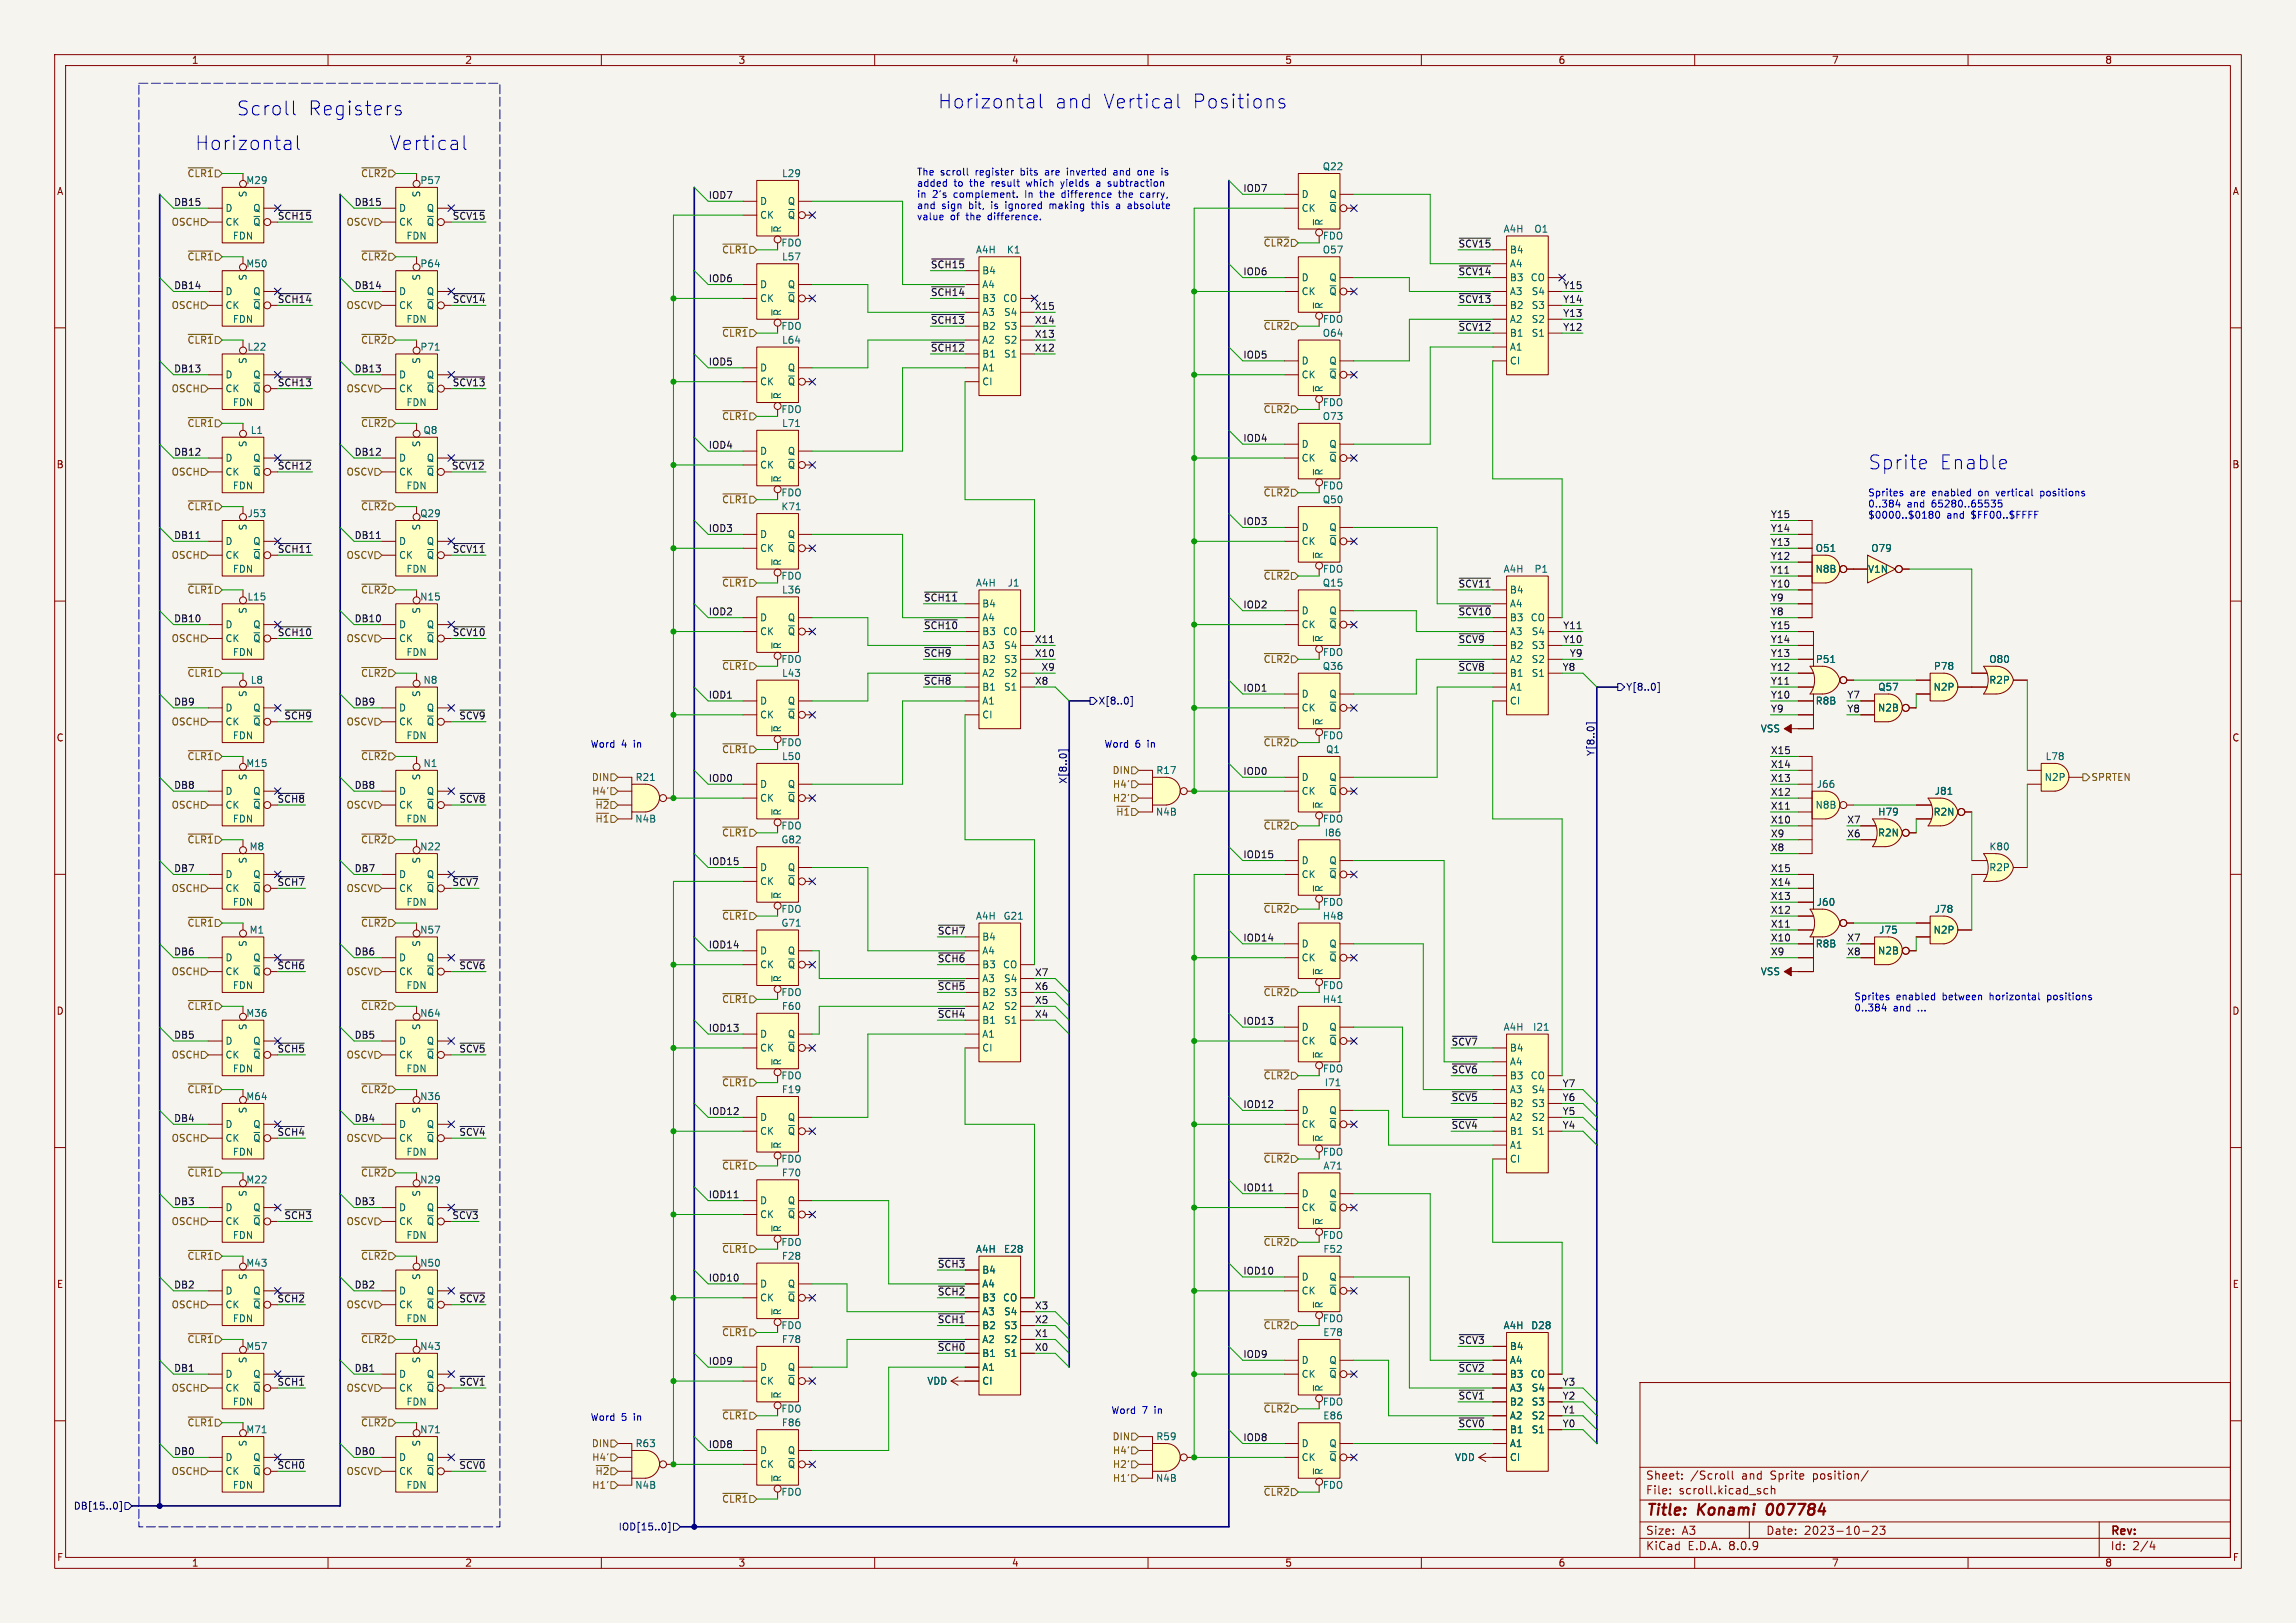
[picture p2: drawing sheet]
<svg xmlns="http://www.w3.org/2000/svg" width="420mm" height="297mm" viewBox="0 0 420 297" stroke-linecap="round" stroke-linejoin="round" font-family="sans-serif">
<defs><g id="words">
<g font-size="3.5" fill="#0000c2">
<text x="43.2" y="21.3">Scroll</text>
<text x="56.2" y="21.3">Registers</text>
<text x="171.4" y="20.1">Horizontal</text>
<text x="192.8" y="20.1">and</text>
<text x="201.6" y="20.1">Vertical</text>
<text x="217.9" y="20.1">Positions</text>
<text x="35.6" y="27.7">Horizontal</text>
<text x="71.1" y="27.7">Vertical</text>
<text x="341.6" y="86.1">Sprite</text>
<text x="354.6" y="86.1">Enable</text>
</g>
<g font-size="2.8" fill="#840000">
<text x="301" y="277.9">Title:</text>
<text x="310.6" y="277.9">Konami</text>
<text x="324" y="277.9">007784</text>
</g>
<g font-size="2.1" fill="#840000">
<text x="301" y="273.7">File:</text>
<text x="301" y="271">Sheet:</text>
<text x="307.1" y="273.7">scroll.kicad_sch</text>
<text x="309.2" y="271">/Scroll</text>
<text x="318.7" y="271">and</text>
<text x="324" y="271">Sprite</text>
<text x="331.9" y="271">position/</text>
<text x="301" y="281.1">Size:</text>
<text x="307.6" y="281.1">A3</text>
<text x="323" y="281.1">Date:</text>
<text x="330" y="281.1">2023-10-23</text>
<text x="386" y="281.3">Rev:</text>
<text x="301" y="283.9">KiCad</text>
<text x="308.7" y="283.9">E.D.A.</text>
<text x="316.3" y="283.9">8.0.9</text>
<text x="386" y="283.9">Id:</text>
<text x="390.1" y="283.9">2/4</text>
</g>
<g font-size="1.8" fill="#840000">
<text x="35" y="11.9">1</text>
<text x="85" y="11.9">2</text>
<text x="135" y="11.9">3</text>
<text x="185" y="11.9">4</text>
<text x="235" y="11.9">5</text>
<text x="285" y="11.9">6</text>
<text x="335" y="11.9">7</text>
<text x="385" y="11.9">8</text>
<text x="10.3" y="35.9">A</text>
<text x="408.3" y="35.9">A</text>
<text x="10.3" y="85.9">B</text>
<text x="408.2" y="85.9">B</text>
<text x="10.3" y="135.9">C</text>
<text x="408.2" y="135.9">C</text>
<text x="10.3" y="185.9">D</text>
<text x="408.2" y="185.9">D</text>
<text x="10.3" y="235.9">E</text>
<text x="408.3" y="235.9">E</text>
<text x="10.3" y="285.9">F</text>
<text x="35" y="286.9">1</text>
<text x="85" y="286.9">2</text>
<text x="135" y="286.9">3</text>
<text x="185" y="286.9">4</text>
<text x="235" y="286.9">5</text>
<text x="285" y="286.9">6</text>
<text x="335" y="286.9">7</text>
<text x="385" y="286.9">8</text>
<text x="408.3" y="285.9">F</text>
</g>
<g font-size="1.8" fill="#725600">
<text x="34.2" y="32.6">~{CLR1}</text>
<text x="65.9" y="32.6">~{CLR2}</text>
<text x="31.3" y="41.5">OSCH</text>
<text x="63.3" y="41.5">OSCV</text>
<text x="34.2" y="47.9">~{CLR1}</text>
<text x="65.9" y="47.9">~{CLR2}</text>
<text x="132" y="46.6">~{CLR1}</text>
<text x="231" y="45.3">~{CLR2}</text>
<text x="31.3" y="56.7">OSCH</text>
<text x="63.3" y="56.7">OSCV</text>
<text x="34.2" y="63.1">~{CLR1}</text>
<text x="65.9" y="63.1">~{CLR2}</text>
<text x="132" y="61.8">~{CLR1}</text>
<text x="231" y="60.6">~{CLR2}</text>
<text x="31.3" y="72">OSCH</text>
<text x="63.3" y="72">OSCV</text>
<text x="132" y="77.1">~{CLR1}</text>
<text x="231" y="75.8">~{CLR2}</text>
<text x="34.2" y="78.3">~{CLR1}</text>
<text x="65.9" y="78.3">~{CLR2}</text>
<text x="31.3" y="87.2">OSCH</text>
<text x="63.3" y="87.2">OSCV</text>
<text x="34.2" y="93.6">~{CLR1}</text>
<text x="65.9" y="93.6">~{CLR2}</text>
<text x="132" y="92.3">~{CLR1}</text>
<text x="231" y="91">~{CLR2}</text>
<text x="31.3" y="102.5">OSCH</text>
<text x="63.3" y="102.5">OSCV</text>
<text x="132" y="107.5">~{CLR1}</text>
<text x="231" y="106.3">~{CLR2}</text>
<text x="34.2" y="108.8">~{CLR1}</text>
<text x="65.9" y="108.8">~{CLR2}</text>
<text x="31.3" y="117.7">OSCH</text>
<text x="63.3" y="117.7">OSCV</text>
<text x="34.2" y="124.1">~{CLR1}</text>
<text x="65.9" y="124.1">~{CLR2}</text>
<text x="132" y="122.8">~{CLR1}</text>
<text x="231" y="121.5">~{CLR2}</text>
<text x="31.3" y="132.9">OSCH</text>
<text x="63.3" y="132.9">OSCV</text>
<text x="231" y="136.8">~{CLR2}</text>
<text x="34.2" y="139.3">~{CLR1}</text>
<text x="65.9" y="139.3">~{CLR2}</text>
<text x="108.2" y="143.1">DIN</text>
<text x="132" y="138">~{CLR1}</text>
<text x="203.4" y="141.8">DIN</text>
<text x="382.5" y="143.1">SPRTEN</text>
<text x="31.3" y="148.2">OSCH</text>
<text x="63.3" y="148.2">OSCV</text>
<text x="108.2" y="145.6">H4'</text>
<text x="108.8" y="148.2">~{H2}</text>
<text x="203.5" y="144.4">H4'</text>
<text x="203.5" y="146.9">H2'</text>
<text x="204.1" y="149.5">~{H1}</text>
<text x="34.2" y="154.5">~{CLR1}</text>
<text x="65.9" y="154.5">~{CLR2}</text>
<text x="108.8" y="150.7">~{H1}</text>
<text x="132" y="153.3">~{CLR1}</text>
<text x="231" y="152">~{CLR2}</text>
<text x="31.3" y="163.4">OSCH</text>
<text x="63.3" y="163.4">OSCV</text>
<text x="231" y="167.2">~{CLR2}</text>
<text x="34.2" y="169.8">~{CLR1}</text>
<text x="65.9" y="169.8">~{CLR2}</text>
<text x="132" y="168.5">~{CLR1}</text>
<text x="31.3" y="178.7">OSCH</text>
<text x="63.3" y="178.7">OSCV</text>
<text x="34.2" y="185">~{CLR1}</text>
<text x="65.9" y="185">~{CLR2}</text>
<text x="132" y="183.7">~{CLR1}</text>
<text x="231" y="182.5">~{CLR2}</text>
<text x="31.3" y="193.9">OSCH</text>
<text x="63.3" y="193.9">OSCV</text>
<text x="231" y="197.7">~{CLR2}</text>
<text x="34.2" y="200.3">~{CLR1}</text>
<text x="65.9" y="200.3">~{CLR2}</text>
<text x="132" y="199">~{CLR1}</text>
<text x="31.3" y="209.1">OSCH</text>
<text x="63.3" y="209.1">OSCV</text>
<text x="34.2" y="215.5">~{CLR1}</text>
<text x="65.9" y="215.5">~{CLR2}</text>
<text x="132" y="214.2">~{CLR1}</text>
<text x="231" y="213">~{CLR2}</text>
<text x="31.3" y="224.4">OSCH</text>
<text x="63.3" y="224.4">OSCV</text>
<text x="34.2" y="230.7">~{CLR1}</text>
<text x="65.9" y="230.7">~{CLR2}</text>
<text x="132" y="229.5">~{CLR1}</text>
<text x="231" y="228.2">~{CLR2}</text>
<text x="31.3" y="239.6">OSCH</text>
<text x="63.3" y="239.6">OSCV</text>
<text x="34.2" y="246">~{CLR1}</text>
<text x="65.9" y="246">~{CLR2}</text>
<text x="132" y="244.7">~{CLR1}</text>
<text x="231" y="243.4">~{CLR2}</text>
<text x="31.3" y="254.9">OSCH</text>
<text x="63.3" y="254.9">OSCV</text>
<text x="34.2" y="261.2">~{CLR1}</text>
<text x="65.9" y="261.2">~{CLR2}</text>
<text x="132" y="259.9">~{CLR1}</text>
<text x="203.4" y="263.8">DIN</text>
<text x="231" y="258.7">~{CLR2}</text>
<text x="108.2" y="265">DIN</text>
<text x="108.2" y="267.6">H4'</text>
<text x="203.5" y="268.8">H2'</text>
<text x="203.5" y="266.3">H4'</text>
<text x="31.3" y="270.1">OSCH</text>
<text x="63.3" y="270.1">OSCV</text>
<text x="108.2" y="272.6">H1'</text>
<text x="108.8" y="270.1">~{H2}</text>
<text x="132" y="275.2">~{CLR1}</text>
<text x="203.5" y="271.4">H1'</text>
<text x="231" y="273.9">~{CLR2}</text>
</g>
<g font-size="1.8" fill="#006464">
<text x="45" y="33.9">M29</text>
<text x="76.8" y="33.9">P57</text>
<text x="143" y="32.6">L29</text>
<text x="241.9" y="31.3">Q22</text>
<text x="41.1" y="41.5">CK</text>
<text x="41.1" y="39">D</text>
<text x="45.3" y="36.2" transform="rotate(-90 45.3 36.2)">S</text>
<text x="46.2" y="39">Q</text>
<text x="46.2" y="41.5">~{Q}</text>
<text x="72.9" y="41.5">CK</text>
<text x="72.9" y="39">D</text>
<text x="77.1" y="36.2" transform="rotate(-90 77.1 36.2)">S</text>
<text x="78" y="39">Q</text>
<text x="78" y="41.5">~{Q}</text>
<text x="138.9" y="40.2">CK</text>
<text x="138.9" y="37.7">D</text>
<text x="144" y="37.7">Q</text>
<text x="144" y="40.2">~{Q}</text>
<text x="238" y="39">CK</text>
<text x="238" y="36.4">D</text>
<text x="242.2" y="41.4" transform="rotate(-90 242.2 41.4)">~{R}</text>
<text x="243.1" y="36.4">Q</text>
<text x="243.1" y="39">~{Q}</text>
<text x="42.5" y="44">FDN</text>
<text x="74.3" y="44">FDN</text>
<text x="142.8" y="45.3">FDO</text>
<text x="143" y="47.9">L57</text>
<text x="143.1" y="42.7" transform="rotate(-90 143.1 42.7)">~{R}</text>
<text x="178.4" y="46.6">A4H</text>
<text x="184.1" y="46.6">K1</text>
<text x="241.9" y="46.6">O57</text>
<text x="241.9" y="44">FDO</text>
<text x="274.9" y="42.8">A4H</text>
<text x="276.1" y="46.6">B4</text>
<text x="280.6" y="42.8">O1</text>
<text x="45" y="49.1">M50</text>
<text x="45.3" y="51.5" transform="rotate(-90 45.3 51.5)">S</text>
<text x="76.8" y="49.1">P64</text>
<text x="77.1" y="51.5" transform="rotate(-90 77.1 51.5)">S</text>
<text x="138.9" y="52.9">D</text>
<text x="144" y="52.9">Q</text>
<text x="179.6" y="52.9">A4</text>
<text x="179.6" y="50.4">B4</text>
<text x="238" y="51.7">D</text>
<text x="243.1" y="51.7">Q</text>
<text x="276.1" y="49.1">A4</text>
<text x="276.1" y="51.7">B3</text>
<text x="279.9" y="51.7">CO</text>
<text x="41.1" y="56.7">CK</text>
<text x="41.1" y="54.2">D</text>
<text x="42.5" y="59.3">FDN</text>
<text x="46.2" y="54.2">Q</text>
<text x="46.2" y="56.7">~{Q}</text>
<text x="72.9" y="56.7">CK</text>
<text x="72.9" y="54.2">D</text>
<text x="74.3" y="59.3">FDN</text>
<text x="78" y="54.2">Q</text>
<text x="78" y="56.7">~{Q}</text>
<text x="138.9" y="55.5">CK</text>
<text x="143.1" y="57.9" transform="rotate(-90 143.1 57.9)">~{R}</text>
<text x="144" y="55.5">~{Q}</text>
<text x="179.6" y="58">A3</text>
<text x="179.6" y="55.5">B3</text>
<text x="183.4" y="55.5">CO</text>
<text x="183.6" y="58">S4</text>
<text x="238" y="54.2">CK</text>
<text x="241.9" y="59.3">FDO</text>
<text x="242.2" y="56.6" transform="rotate(-90 242.2 56.6)">~{R}</text>
<text x="243.1" y="54.2">~{Q}</text>
<text x="276.1" y="59.3">A2</text>
<text x="276.1" y="54.2">A3</text>
<text x="276.1" y="56.7">B2</text>
<text x="280.1" y="59.3">S2</text>
<text x="280.1" y="56.7">S3</text>
<text x="280.1" y="54.2">S4</text>
<text x="45.2" y="64.4">L22</text>
<text x="76.8" y="64.4">P71</text>
<text x="142.8" y="60.6">FDO</text>
<text x="143" y="63.1">L64</text>
<text x="179.6" y="63.1">A2</text>
<text x="179.6" y="65.6">B1</text>
<text x="179.6" y="60.6">B2</text>
<text x="183.6" y="65.6">S1</text>
<text x="183.6" y="63.1">S2</text>
<text x="183.6" y="60.6">S3</text>
<text x="241.9" y="61.8">O64</text>
<text x="276.1" y="64.4">A1</text>
<text x="276.1" y="61.8">B1</text>
<text x="280.1" y="61.8">S1</text>
<text x="41.1" y="72">CK</text>
<text x="41.1" y="69.4">D</text>
<text x="45.3" y="66.7" transform="rotate(-90 45.3 66.7)">S</text>
<text x="46.2" y="69.4">Q</text>
<text x="46.2" y="72">~{Q}</text>
<text x="72.9" y="72">CK</text>
<text x="72.9" y="69.4">D</text>
<text x="77.1" y="66.7" transform="rotate(-90 77.1 66.7)">S</text>
<text x="78" y="69.4">Q</text>
<text x="78" y="72">~{Q}</text>
<text x="138.9" y="70.7">CK</text>
<text x="138.9" y="68.2">D</text>
<text x="144" y="68.2">Q</text>
<text x="144" y="70.7">~{Q}</text>
<text x="179.6" y="68.2">A1</text>
<text x="179.6" y="70.7">CI</text>
<text x="238" y="69.4">CK</text>
<text x="238" y="66.9">D</text>
<text x="242.2" y="71.9" transform="rotate(-90 242.2 71.9)">~{R}</text>
<text x="243.1" y="66.9">Q</text>
<text x="243.1" y="69.4">~{Q}</text>
<text x="276.1" y="66.9">CI</text>
<text x="42.5" y="74.5">FDN</text>
<text x="74.3" y="74.5">FDN</text>
<text x="142.8" y="75.8">FDO</text>
<text x="143.1" y="73.2" transform="rotate(-90 143.1 73.2)">~{R}</text>
<text x="241.9" y="77.1">O73</text>
<text x="241.9" y="74.5">FDO</text>
<text x="45.3" y="81.9" transform="rotate(-90 45.3 81.9)">S</text>
<text x="45.8" y="79.6">L1</text>
<text x="77.1" y="81.9" transform="rotate(-90 77.1 81.9)">S</text>
<text x="77.4" y="79.6">Q8</text>
<text x="138.9" y="83.4">D</text>
<text x="143" y="78.3">L71</text>
<text x="144" y="83.4">Q</text>
<text x="238" y="82.1">D</text>
<text x="243.1" y="82.1">Q</text>
<text x="41.1" y="87.2">CK</text>
<text x="41.1" y="84.7">D</text>
<text x="42.5" y="89.8">FDN</text>
<text x="46.2" y="84.7">Q</text>
<text x="46.2" y="87.2">~{Q}</text>
<text x="72.9" y="87.2">CK</text>
<text x="72.9" y="84.7">D</text>
<text x="74.3" y="89.8">FDN</text>
<text x="78" y="84.7">Q</text>
<text x="78" y="87.2">~{Q}</text>
<text x="138.9" y="86">CK</text>
<text x="143.1" y="88.4" transform="rotate(-90 143.1 88.4)">~{R}</text>
<text x="144" y="86">~{Q}</text>
<text x="238" y="84.7">CK</text>
<text x="241.9" y="89.8">FDO</text>
<text x="242.2" y="87.1" transform="rotate(-90 242.2 87.1)">~{R}</text>
<text x="243.1" y="84.7">~{Q}</text>
<text x="45.2" y="94.8">J53</text>
<text x="76.8" y="94.8">Q29</text>
<text x="142.8" y="91">FDO</text>
<text x="142.8" y="93.6">K71</text>
<text x="241.9" y="92.3">Q50</text>
<text x="41.1" y="99.9">D</text>
<text x="45.3" y="97.2" transform="rotate(-90 45.3 97.2)">S</text>
<text x="46.2" y="99.9">Q</text>
<text x="72.9" y="99.9">D</text>
<text x="77.1" y="97.2" transform="rotate(-90 77.1 97.2)">S</text>
<text x="78" y="99.9">Q</text>
<text x="138.9" y="101.2">CK</text>
<text x="138.9" y="98.7">D</text>
<text x="144" y="98.7">Q</text>
<text x="144" y="101.2">~{Q}</text>
<text x="238" y="99.9">CK</text>
<text x="238" y="97.4">D</text>
<text x="243.1" y="97.4">Q</text>
<text x="243.1" y="99.9">~{Q}</text>
<text x="332" y="101.2">O51</text>
<text x="342.2" y="101.2">O79</text>
<text x="41.1" y="102.5">CK</text>
<text x="42.5" y="105">FDN</text>
<text x="46.2" y="102.5">~{Q}</text>
<text x="72.9" y="102.5">CK</text>
<text x="74.3" y="105">FDN</text>
<text x="78" y="102.5">~{Q}</text>
<text x="142.8" y="106.3">FDO</text>
<text x="143.1" y="103.6" transform="rotate(-90 143.1 103.6)">~{R}</text>
<text x="178.4" y="107.5">A4H</text>
<text x="184.2" y="107.5">J1</text>
<text x="241.9" y="107.5">Q15</text>
<text x="241.9" y="105">FDO</text>
<text x="242.2" y="102.4" transform="rotate(-90 242.2 102.4)">~{R}</text>
<text x="274.9" y="105">A4H</text>
<text x="280.6" y="105">P1</text>
<text x="332" y="105">N8B</text>
<text x="341.6" y="105">V1N</text>
<text x="45.2" y="110.1">L15</text>
<text x="45.3" y="112.4" transform="rotate(-90 45.3 112.4)">S</text>
<text x="76.8" y="110.1">N15</text>
<text x="77.1" y="112.4" transform="rotate(-90 77.1 112.4)">S</text>
<text x="138.9" y="113.9">D</text>
<text x="143" y="108.8">L36</text>
<text x="144" y="113.9">Q</text>
<text x="179.6" y="113.9">A4</text>
<text x="179.6" y="111.4">B4</text>
<text x="238" y="112.6">D</text>
<text x="243.1" y="112.6">Q</text>
<text x="276.1" y="111.4">A4</text>
<text x="276.1" y="113.9">B3</text>
<text x="276.1" y="108.8">B4</text>
<text x="279.9" y="113.9">CO</text>
<text x="41.1" y="117.7">CK</text>
<text x="41.1" y="115.2">D</text>
<text x="46.2" y="115.2">Q</text>
<text x="46.2" y="117.7">~{Q}</text>
<text x="72.9" y="117.7">CK</text>
<text x="72.9" y="115.2">D</text>
<text x="78" y="115.2">Q</text>
<text x="78" y="117.7">~{Q}</text>
<text x="138.9" y="116.4">CK</text>
<text x="143.1" y="118.9" transform="rotate(-90 143.1 118.9)">~{R}</text>
<text x="144" y="116.4">~{Q}</text>
<text x="179.6" y="119">A3</text>
<text x="179.6" y="116.4">B3</text>
<text x="183.4" y="116.4">CO</text>
<text x="183.6" y="119">S4</text>
<text x="238" y="115.2">CK</text>
<text x="242.2" y="117.6" transform="rotate(-90 242.2 117.6)">~{R}</text>
<text x="243.1" y="115.2">~{Q}</text>
<text x="276.1" y="116.4">A3</text>
<text x="276.1" y="119">B2</text>
<text x="280.1" y="119">S3</text>
<text x="280.1" y="116.4">S4</text>
<text x="42.5" y="120.2">FDN</text>
<text x="45.8" y="125.3">L8</text>
<text x="74.3" y="120.2">FDN</text>
<text x="77.4" y="125.3">N8</text>
<text x="142.8" y="121.5">FDO</text>
<text x="143" y="124.1">L43</text>
<text x="179.6" y="124.1">A2</text>
<text x="179.6" y="121.5">B2</text>
<text x="183.6" y="124.1">S2</text>
<text x="183.6" y="121.5">S3</text>
<text x="241.9" y="122.8">Q36</text>
<text x="241.9" y="120.2">FDO</text>
<text x="276.1" y="121.5">A2</text>
<text x="276.1" y="124.1">B1</text>
<text x="280.1" y="124.1">S1</text>
<text x="280.1" y="121.5">S2</text>
<text x="332.1" y="121.5">P51</text>
<text x="353.7" y="122.8">P78</text>
<text x="363.8" y="121.5">O80</text>
<text x="363.8" y="125.3">R2P</text>
<text x="41.1" y="130.4">D</text>
<text x="45.3" y="127.7" transform="rotate(-90 45.3 127.7)">S</text>
<text x="46.2" y="130.4">Q</text>
<text x="72.9" y="130.4">D</text>
<text x="77.1" y="127.7" transform="rotate(-90 77.1 127.7)">S</text>
<text x="78" y="130.4">Q</text>
<text x="138.9" y="131.7">CK</text>
<text x="138.9" y="129.1">D</text>
<text x="144" y="129.1">Q</text>
<text x="144" y="131.7">~{Q}</text>
<text x="179.6" y="129.1">A1</text>
<text x="179.6" y="126.6">B1</text>
<text x="179.6" y="131.7">CI</text>
<text x="183.6" y="126.6">S1</text>
<text x="238" y="130.4">CK</text>
<text x="238" y="127.9">D</text>
<text x="243.1" y="127.9">Q</text>
<text x="243.1" y="130.4">~{Q}</text>
<text x="276.1" y="126.6">A1</text>
<text x="276.1" y="129.1">CI</text>
<text x="332" y="129.1">R8B</text>
<text x="343.4" y="130.4">N2B</text>
<text x="343.5" y="126.6">Q57</text>
<text x="353.6" y="126.6">N2P</text>
<text x="41.1" y="132.9">CK</text>
<text x="42.5" y="135.5">FDN</text>
<text x="46.2" y="132.9">~{Q}</text>
<text x="72.9" y="132.9">CK</text>
<text x="74.3" y="135.5">FDN</text>
<text x="78" y="132.9">~{Q}</text>
<text x="142.8" y="136.8">FDO</text>
<text x="143.1" y="134.1" transform="rotate(-90 143.1 134.1)">~{R}</text>
<text x="241.9" y="135.5">FDO</text>
<text x="242.2" y="132.8" transform="rotate(-90 242.2 132.8)">~{R}</text>
<text x="322" y="134.2">VSS</text>
<text x="45" y="140.6">M15</text>
<text x="45.3" y="142.9" transform="rotate(-90 45.3 142.9)">S</text>
<text x="77.1" y="142.9" transform="rotate(-90 77.1 142.9)">S</text>
<text x="77.4" y="140.6">N1</text>
<text x="116.2" y="143.1">R21</text>
<text x="143" y="139.3">L50</text>
<text x="211.4" y="141.8">R17</text>
<text x="238" y="143.1">D</text>
<text x="242.5" y="138">Q1</text>
<text x="243.1" y="143.1">Q</text>
<text x="373.9" y="143.1">N2P</text>
<text x="374.1" y="139.3">L78</text>
<text x="41.1" y="148.2">CK</text>
<text x="41.1" y="145.6">D</text>
<text x="46.2" y="145.6">Q</text>
<text x="46.2" y="148.2">~{Q}</text>
<text x="72.9" y="148.2">CK</text>
<text x="72.9" y="145.6">D</text>
<text x="78" y="145.6">Q</text>
<text x="78" y="148.2">~{Q}</text>
<text x="138.9" y="146.9">CK</text>
<text x="138.9" y="144.4">D</text>
<text x="143.1" y="149.4" transform="rotate(-90 143.1 149.4)">~{R}</text>
<text x="144" y="144.4">Q</text>
<text x="144" y="146.9">~{Q}</text>
<text x="211.4" y="149.5">N4B</text>
<text x="238" y="145.6">CK</text>
<text x="242.2" y="148.1" transform="rotate(-90 242.2 148.1)">~{R}</text>
<text x="243.1" y="145.6">~{Q}</text>
<text x="332" y="148.2">N8B</text>
<text x="332.2" y="144.4">J66</text>
<text x="343.5" y="149.5">H79</text>
<text x="353.6" y="149.5">R2N</text>
<text x="353.8" y="145.6">J81</text>
<text x="42.5" y="150.7">FDN</text>
<text x="45.6" y="155.8">M8</text>
<text x="74.3" y="150.7">FDN</text>
<text x="76.8" y="155.8">N22</text>
<text x="116.1" y="150.7">N4B</text>
<text x="142.8" y="152">FDO</text>
<text x="142.8" y="154.5">G82</text>
<text x="241.9" y="150.7">FDO</text>
<text x="242.2" y="153.3">I86</text>
<text x="343.4" y="153.3">R2N</text>
<text x="363.8" y="155.8">K80</text>
<text x="41.1" y="160.9">D</text>
<text x="45.3" y="158.1" transform="rotate(-90 45.3 158.1)">S</text>
<text x="46.2" y="160.9">Q</text>
<text x="72.9" y="160.9">D</text>
<text x="77.1" y="158.1" transform="rotate(-90 77.1 158.1)">S</text>
<text x="78" y="160.9">Q</text>
<text x="138.9" y="159.6">D</text>
<text x="144" y="159.6">Q</text>
<text x="238" y="160.9">CK</text>
<text x="238" y="158.3">D</text>
<text x="243.1" y="158.3">Q</text>
<text x="243.1" y="160.9">~{Q}</text>
<text x="363.8" y="159.6">R2P</text>
<text x="41.1" y="163.4">CK</text>
<text x="42.5" y="166">FDN</text>
<text x="46.2" y="163.4">~{Q}</text>
<text x="72.9" y="163.4">CK</text>
<text x="74.3" y="166">FDN</text>
<text x="78" y="163.4">~{Q}</text>
<text x="138.9" y="162.2">CK</text>
<text x="142.8" y="167.2">FDO</text>
<text x="143.1" y="164.6" transform="rotate(-90 143.1 164.6)">~{R}</text>
<text x="144" y="162.2">~{Q}</text>
<text x="241.9" y="166">FDO</text>
<text x="242.2" y="163.3" transform="rotate(-90 242.2 163.3)">~{R}</text>
<text x="332.2" y="166">J60</text>
<text x="353.8" y="167.2">J78</text>
<text x="45.3" y="173.4" transform="rotate(-90 45.3 173.4)">S</text>
<text x="45.6" y="171">M1</text>
<text x="76.8" y="171">N57</text>
<text x="77.1" y="173.4" transform="rotate(-90 77.1 173.4)">S</text>
<text x="142.8" y="169.8">G71</text>
<text x="178.4" y="168.5">A4H</text>
<text x="179.6" y="172.3">B4</text>
<text x="183.5" y="168.5">G21</text>
<text x="238" y="173.6">D</text>
<text x="241.9" y="168.5">H48</text>
<text x="243.1" y="173.6">Q</text>
<text x="332" y="173.6">R8B</text>
<text x="343.6" y="171">J75</text>
<text x="353.6" y="171">N2P</text>
<text x="41.1" y="178.7">CK</text>
<text x="41.1" y="176.1">D</text>
<text x="46.2" y="176.1">Q</text>
<text x="46.2" y="178.7">~{Q}</text>
<text x="72.9" y="178.7">CK</text>
<text x="72.9" y="176.1">D</text>
<text x="78" y="176.1">Q</text>
<text x="78" y="178.7">~{Q}</text>
<text x="138.9" y="177.4">CK</text>
<text x="138.9" y="174.9">D</text>
<text x="143.1" y="179.8" transform="rotate(-90 143.1 179.8)">~{R}</text>
<text x="144" y="174.9">Q</text>
<text x="144" y="177.4">~{Q}</text>
<text x="179.6" y="179.9">A3</text>
<text x="179.6" y="174.9">A4</text>
<text x="179.6" y="177.4">B3</text>
<text x="183.4" y="177.4">CO</text>
<text x="183.6" y="179.9">S4</text>
<text x="238" y="176.1">CK</text>
<text x="242.2" y="178.6" transform="rotate(-90 242.2 178.6)">~{R}</text>
<text x="243.1" y="176.1">~{Q}</text>
<text x="322" y="178.7">VSS</text>
<text x="343.4" y="174.9">N2B</text>
<text x="42.5" y="181.2">FDN</text>
<text x="74.3" y="181.2">FDN</text>
<text x="142.8" y="182.5">FDO</text>
<text x="142.9" y="185">F60</text>
<text x="179.6" y="185">A2</text>
<text x="179.6" y="182.5">B2</text>
<text x="183.6" y="185">S2</text>
<text x="183.6" y="182.5">S3</text>
<text x="241.9" y="183.7">H41</text>
<text x="241.9" y="181.2">FDO</text>
<text x="41.1" y="191.4">D</text>
<text x="45" y="186.3">M36</text>
<text x="45.3" y="188.6" transform="rotate(-90 45.3 188.6)">S</text>
<text x="46.2" y="191.4">Q</text>
<text x="72.9" y="191.4">D</text>
<text x="76.8" y="186.3">N64</text>
<text x="77.1" y="188.6" transform="rotate(-90 77.1 188.6)">S</text>
<text x="78" y="191.4">Q</text>
<text x="138.9" y="190.1">D</text>
<text x="144" y="190.1">Q</text>
<text x="179.6" y="190.1">A1</text>
<text x="179.6" y="187.6">B1</text>
<text x="183.6" y="187.6">S1</text>
<text x="238" y="191.4">CK</text>
<text x="238" y="188.8">D</text>
<text x="243.1" y="188.8">Q</text>
<text x="243.1" y="191.4">~{Q}</text>
<text x="274.9" y="188.8">A4H</text>
<text x="280.3" y="188.8">I21</text>
<text x="41.1" y="193.9">CK</text>
<text x="42.5" y="196.4">FDN</text>
<text x="46.2" y="193.9">~{Q}</text>
<text x="72.9" y="193.9">CK</text>
<text x="74.3" y="196.4">FDN</text>
<text x="78" y="193.9">~{Q}</text>
<text x="138.9" y="192.6">CK</text>
<text x="142.8" y="197.7">FDO</text>
<text x="143.1" y="195.1" transform="rotate(-90 143.1 195.1)">~{R}</text>
<text x="144" y="192.6">~{Q}</text>
<text x="179.6" y="192.6">CI</text>
<text x="241.9" y="196.4">FDO</text>
<text x="242.2" y="193.8" transform="rotate(-90 242.2 193.8)">~{R}</text>
<text x="276.1" y="195.2">A4</text>
<text x="276.1" y="197.7">B3</text>
<text x="276.1" y="192.6">B4</text>
<text x="279.9" y="197.7">CO</text>
<text x="45" y="201.5">M64</text>
<text x="45.3" y="203.9" transform="rotate(-90 45.3 203.9)">S</text>
<text x="76.8" y="201.5">N36</text>
<text x="77.1" y="203.9" transform="rotate(-90 77.1 203.9)">S</text>
<text x="142.9" y="200.3">F19</text>
<text x="242.2" y="199">I71</text>
<text x="276.1" y="200.3">A3</text>
<text x="276.1" y="202.8">B2</text>
<text x="280.1" y="202.8">S3</text>
<text x="280.1" y="200.3">S4</text>
<text x="41.1" y="209.1">CK</text>
<text x="41.1" y="206.6">D</text>
<text x="46.2" y="206.6">Q</text>
<text x="46.2" y="209.1">~{Q}</text>
<text x="72.9" y="209.1">CK</text>
<text x="72.9" y="206.6">D</text>
<text x="78" y="206.6">Q</text>
<text x="78" y="209.1">~{Q}</text>
<text x="138.9" y="207.9">CK</text>
<text x="138.9" y="205.3">D</text>
<text x="144" y="205.3">Q</text>
<text x="144" y="207.9">~{Q}</text>
<text x="238" y="206.6">CK</text>
<text x="238" y="204.1">D</text>
<text x="242.2" y="209" transform="rotate(-90 242.2 209)">~{R}</text>
<text x="243.1" y="204.1">Q</text>
<text x="243.1" y="206.6">~{Q}</text>
<text x="276.1" y="205.3">A2</text>
<text x="276.1" y="207.9">B1</text>
<text x="280.1" y="207.9">S1</text>
<text x="280.1" y="205.3">S2</text>
<text x="42.5" y="211.7">FDN</text>
<text x="74.3" y="211.7">FDN</text>
<text x="142.8" y="213">FDO</text>
<text x="142.9" y="215.5">F70</text>
<text x="143.1" y="210.3" transform="rotate(-90 143.1 210.3)">~{R}</text>
<text x="241.9" y="211.7">FDO</text>
<text x="242" y="214.2">A71</text>
<text x="276.1" y="210.4">A1</text>
<text x="276.1" y="213">CI</text>
<text x="41.1" y="221.8">D</text>
<text x="45" y="216.8">M22</text>
<text x="45.3" y="219.1" transform="rotate(-90 45.3 219.1)">S</text>
<text x="46.2" y="221.8">Q</text>
<text x="72.9" y="221.8">D</text>
<text x="76.8" y="216.8">N29</text>
<text x="77.1" y="219.1" transform="rotate(-90 77.1 219.1)">S</text>
<text x="78" y="221.8">Q</text>
<text x="138.9" y="220.6">D</text>
<text x="144" y="220.6">Q</text>
<text x="238" y="221.8">CK</text>
<text x="238" y="219.3">D</text>
<text x="243.1" y="219.3">Q</text>
<text x="243.1" y="221.8">~{Q}</text>
<text x="41.1" y="224.4">CK</text>
<text x="42.5" y="226.9">FDN</text>
<text x="46.2" y="224.4">~{Q}</text>
<text x="72.9" y="224.4">CK</text>
<text x="74.3" y="226.9">FDN</text>
<text x="78" y="224.4">~{Q}</text>
<text x="138.9" y="223.1">CK</text>
<text x="143.1" y="225.6" transform="rotate(-90 143.1 225.6)">~{R}</text>
<text x="144" y="223.1">~{Q}</text>
<text x="241.9" y="226.9">FDO</text>
<text x="242.2" y="224.3" transform="rotate(-90 242.2 224.3)">~{R}</text>
<text x="45" y="232">M43</text>
<text x="76.8" y="232">N50</text>
<text x="142.8" y="228.2">FDO</text>
<text x="142.9" y="230.7">F28</text>
<text x="178.4" y="229.5">A4H</text>
<text x="179.6" y="233.3">B4</text>
<text x="183.5" y="229.5">E28</text>
<text x="242" y="229.5">F52</text>
<text x="41.1" y="239.6">CK</text>
<text x="41.1" y="237.1">D</text>
<text x="45.3" y="234.3" transform="rotate(-90 45.3 234.3)">S</text>
<text x="46.2" y="237.1">Q</text>
<text x="46.2" y="239.6">~{Q}</text>
<text x="72.9" y="239.6">CK</text>
<text x="72.9" y="237.1">D</text>
<text x="77.1" y="234.3" transform="rotate(-90 77.1 234.3)">S</text>
<text x="78" y="237.1">Q</text>
<text x="78" y="239.6">~{Q}</text>
<text x="138.9" y="238.4">CK</text>
<text x="138.9" y="235.8">D</text>
<text x="144" y="235.8">Q</text>
<text x="144" y="238.4">~{Q}</text>
<text x="179.6" y="235.8">A4</text>
<text x="179.6" y="238.4">B3</text>
<text x="183.4" y="238.4">CO</text>
<text x="238" y="237.1">CK</text>
<text x="238" y="234.5">D</text>
<text x="242.2" y="239.5" transform="rotate(-90 242.2 239.5)">~{R}</text>
<text x="243.1" y="234.5">Q</text>
<text x="243.1" y="237.1">~{Q}</text>
<text x="42.5" y="242.2">FDN</text>
<text x="74.3" y="242.2">FDN</text>
<text x="142.8" y="243.4">FDO</text>
<text x="142.9" y="246">F78</text>
<text x="143.1" y="240.8" transform="rotate(-90 143.1 240.8)">~{R}</text>
<text x="179.6" y="246">A2</text>
<text x="179.6" y="240.9">A3</text>
<text x="179.6" y="243.4">B2</text>
<text x="183.6" y="246">S2</text>
<text x="183.6" y="243.4">S3</text>
<text x="183.6" y="240.9">S4</text>
<text x="241.9" y="242.2">FDO</text>
<text x="242" y="244.7">E78</text>
<text x="274.9" y="243.4">A4H</text>
<text x="280" y="243.4">D28</text>
<text x="45" y="247.2">M57</text>
<text x="45.3" y="249.6" transform="rotate(-90 45.3 249.6)">S</text>
<text x="76.8" y="247.2">N43</text>
<text x="77.1" y="249.6" transform="rotate(-90 77.1 249.6)">S</text>
<text x="138.9" y="251.1">D</text>
<text x="144" y="251.1">Q</text>
<text x="179.6" y="251.1">A1</text>
<text x="179.6" y="248.5">B1</text>
<text x="183.6" y="248.5">S1</text>
<text x="238" y="249.8">D</text>
<text x="243.1" y="249.8">Q</text>
<text x="276.1" y="249.8">A4</text>
<text x="276.1" y="247.2">B4</text>
<text x="41.1" y="254.9">CK</text>
<text x="41.1" y="252.3">D</text>
<text x="42.5" y="257.4">FDN</text>
<text x="46.2" y="252.3">Q</text>
<text x="46.2" y="254.9">~{Q}</text>
<text x="72.9" y="254.9">CK</text>
<text x="72.9" y="252.3">D</text>
<text x="74.3" y="257.4">FDN</text>
<text x="78" y="252.3">Q</text>
<text x="78" y="254.9">~{Q}</text>
<text x="138.9" y="253.6">CK</text>
<text x="143.1" y="256" transform="rotate(-90 143.1 256)">~{R}</text>
<text x="144" y="253.6">~{Q}</text>
<text x="169.5" y="253.6">VDD</text>
<text x="179.6" y="253.6">CI</text>
<text x="238" y="252.3">CK</text>
<text x="241.9" y="257.4">FDO</text>
<text x="242.2" y="254.8" transform="rotate(-90 242.2 254.8)">~{R}</text>
<text x="243.1" y="252.3">~{Q}</text>
<text x="276.1" y="254.9">A3</text>
<text x="276.1" y="257.4">B2</text>
<text x="276.1" y="252.3">B3</text>
<text x="279.9" y="252.3">CO</text>
<text x="280.1" y="257.4">S3</text>
<text x="280.1" y="254.9">S4</text>
<text x="45" y="262.5">M71</text>
<text x="76.8" y="262.5">N71</text>
<text x="142.8" y="258.7">FDO</text>
<text x="142.9" y="261.2">F86</text>
<text x="211.4" y="263.8">R59</text>
<text x="242" y="259.9">E86</text>
<text x="276.1" y="259.9">A2</text>
<text x="276.1" y="262.5">B1</text>
<text x="280.1" y="262.5">S1</text>
<text x="280.1" y="259.9">S2</text>
<text x="41.1" y="267.6">D</text>
<text x="45.3" y="264.8" transform="rotate(-90 45.3 264.8)">S</text>
<text x="46.2" y="267.6">Q</text>
<text x="72.9" y="267.6">D</text>
<text x="77.1" y="264.8" transform="rotate(-90 77.1 264.8)">S</text>
<text x="78" y="267.6">Q</text>
<text x="116.2" y="265">R63</text>
<text x="138.9" y="268.8">CK</text>
<text x="138.9" y="266.3">D</text>
<text x="144" y="266.3">Q</text>
<text x="144" y="268.8">~{Q}</text>
<text x="238" y="267.6">CK</text>
<text x="238" y="265">D</text>
<text x="243.1" y="265">Q</text>
<text x="243.1" y="267.6">~{Q}</text>
<text x="266.1" y="267.6">VDD</text>
<text x="276.1" y="265">A1</text>
<text x="276.1" y="267.6">CI</text>
<text x="41.1" y="270.1">CK</text>
<text x="42.5" y="272.6">FDN</text>
<text x="46.2" y="270.1">~{Q}</text>
<text x="72.9" y="270.1">CK</text>
<text x="74.3" y="272.6">FDN</text>
<text x="78" y="270.1">~{Q}</text>
<text x="116.1" y="272.6">N4B</text>
<text x="142.8" y="273.9">FDO</text>
<text x="143.1" y="271.3" transform="rotate(-90 143.1 271.3)">~{R}</text>
<text x="211.4" y="271.4">N4B</text>
<text x="241.9" y="272.6">FDO</text>
<text x="242.2" y="270" transform="rotate(-90 242.2 270)">~{R}</text>
</g>
<g font-size="1.8" fill="#0000c2">
<text x="167.6" y="32.2">The</text>
<text x="167.6" y="34.3">added</text>
<text x="172" y="32.2">scroll</text>
<text x="174.5" y="34.3">to</text>
<text x="177.5" y="34.3">the</text>
<text x="178.6" y="32.2">register</text>
<text x="181.7" y="34.3">result</text>
<text x="187" y="32.2">bits</text>
<text x="188.3" y="34.3">which</text>
<text x="191.7" y="32.2">are</text>
<text x="194.8" y="34.3">yields</text>
<text x="195.9" y="32.2">inverted</text>
<text x="201.5" y="34.3">a</text>
<text x="203.8" y="34.3">subtraction</text>
<text x="204.6" y="32.2">and</text>
<text x="209.2" y="32.2">one</text>
<text x="213.8" y="32.2">is</text>
<text x="167.6" y="36.3">in</text>
<text x="167.6" y="38.3">and</text>
<text x="167.6" y="40.4">value</text>
<text x="170.6" y="36.3">2's</text>
<text x="172.3" y="38.3">sign</text>
<text x="173.8" y="40.4">of</text>
<text x="174.6" y="36.3">complement.</text>
<text x="176.9" y="40.4">the</text>
<text x="177.4" y="38.3">bit,</text>
<text x="181" y="40.4">difference.</text>
<text x="181.6" y="38.3">is</text>
<text x="184.4" y="38.3">ignored</text>
<text x="187.8" y="36.3">In</text>
<text x="190.8" y="36.3">the</text>
<text x="192.7" y="38.3">making</text>
<text x="194.9" y="36.3">difference</text>
<text x="200.6" y="38.3">this</text>
<text x="205.3" y="38.3">a</text>
<text x="205.6" y="36.3">the</text>
<text x="207.6" y="38.3">absolute</text>
<text x="209.7" y="36.3">carry,</text>
<text x="341.6" y="90.9">Sprites</text>
<text x="341.6" y="93">0..384</text>
<text x="341.6" y="95">$0000..$0180</text>
<text x="348.8" y="93">and</text>
<text x="349.4" y="90.9">are</text>
<text x="353.5" y="93">65280..65535</text>
<text x="353.6" y="90.9">enabled</text>
<text x="356.1" y="95">and</text>
<text x="360.7" y="95">$FF00..$FFFF</text>
<text x="362.2" y="90.9">on</text>
<text x="365.7" y="90.9">vertical</text>
<text x="373.9" y="90.9">positions</text>
<text x="107.9" y="136.9">Word</text>
<text x="113.7" y="136.9">4</text>
<text x="116" y="136.9">in</text>
<text x="201.9" y="136.9">Word</text>
<text x="207.6" y="136.9">6</text>
<text x="210" y="136.9">in</text>
<text x="339.1" y="183.1">Sprites</text>
<text x="339.1" y="185.2">0..384</text>
<text x="346.3" y="185.2">and</text>
<text x="346.9" y="183.1">enabled</text>
<text x="350.9" y="185.2">...</text>
<text x="355.5" y="183.1">between</text>
<text x="364.3" y="183.1">horizontal</text>
<text x="375" y="183.1">positions</text>
<text x="107.9" y="260.1">Word</text>
<text x="113.7" y="260.1">5</text>
<text x="116" y="260.1">in</text>
<text x="203.2" y="258.8">Word</text>
<text x="208.9" y="258.8">7</text>
<text x="211.3" y="258.8">in</text>
</g>
<g font-size="1.8" fill="#0f0f0f">
<text x="227.3" y="35.2">IOD7</text>
<text x="31.7" y="37.8">DB15</text>
<text x="50.7" y="40.3">~{SCH15}</text>
<text x="64.8" y="37.8">DB15</text>
<text x="82.7" y="40.3">~{SCV15}</text>
<text x="129.5" y="36.5">IOD7</text>
<text x="266.7" y="45.4">~{SCV15}</text>
<text x="31.7" y="53">DB14</text>
<text x="64.8" y="53">DB14</text>
<text x="129.5" y="51.7">IOD6</text>
<text x="170.2" y="49.2">~{SCH15}</text>
<text x="227.3" y="50.5">IOD6</text>
<text x="266.7" y="50.5">~{SCV14}</text>
<text x="285.8" y="53">Y15</text>
<text x="50.7" y="55.5">~{SCH14}</text>
<text x="82.7" y="55.5">~{SCV14}</text>
<text x="170.2" y="59.3">~{SCH13}</text>
<text x="170.2" y="54.3">~{SCH14}</text>
<text x="189.2" y="56.8">X15</text>
<text x="189.2" y="59.3">X14</text>
<text x="266.7" y="55.5">~{SCV13}</text>
<text x="285.8" y="55.5">Y14</text>
<text x="285.8" y="58.1">Y13</text>
<text x="170.2" y="64.4">~{SCH12}</text>
<text x="189.2" y="61.9">X13</text>
<text x="189.2" y="64.4">X12</text>
<text x="227.3" y="65.7">IOD5</text>
<text x="266.7" y="60.6">~{SCV12}</text>
<text x="285.8" y="60.6">Y12</text>
<text x="31.7" y="68.2">DB13</text>
<text x="50.7" y="70.8">~{SCH13}</text>
<text x="64.8" y="68.2">DB13</text>
<text x="82.7" y="70.8">~{SCV13}</text>
<text x="129.5" y="67">IOD5</text>
<text x="31.7" y="83.5">DB12</text>
<text x="64.8" y="83.5">DB12</text>
<text x="129.5" y="82.2">IOD4</text>
<text x="227.3" y="80.9">IOD4</text>
<text x="50.7" y="86">~{SCH12}</text>
<text x="82.5" y="86">~{SCV12}</text>
<text x="323.8" y="94.9">Y15</text>
<text x="31.7" y="98.7">DB11</text>
<text x="50.7" y="101.3">~{SCH11}</text>
<text x="64.8" y="98.7">DB11</text>
<text x="82.7" y="101.3">~{SCV11}</text>
<text x="129.5" y="97.4">IOD3</text>
<text x="227.3" y="96.2">IOD3</text>
<text x="323.8" y="100">Y13</text>
<text x="323.8" y="97.4">Y14</text>
<text x="266.7" y="107.6">~{SCV11}</text>
<text x="323.8" y="105.1">Y11</text>
<text x="323.8" y="107.6">Y10</text>
<text x="323.8" y="102.5">Y12</text>
<text x="31.7" y="114">DB10</text>
<text x="64.8" y="114">DB10</text>
<text x="129.5" y="112.7">IOD2</text>
<text x="168.9" y="110.1">~{SCH11}</text>
<text x="227.3" y="111.4">IOD2</text>
<text x="266.7" y="112.7">~{SCV10}</text>
<text x="323.8" y="110.1">Y9</text>
<text x="323.8" y="112.7">Y8</text>
<text x="50.7" y="116.5">~{SCH10}</text>
<text x="82.7" y="116.5">~{SCV10}</text>
<text x="168.9" y="115.2">~{SCH10}</text>
<text x="189.2" y="117.8">X11</text>
<text x="266.7" y="117.8">~{SCV9}</text>
<text x="285.8" y="117.8">Y10</text>
<text x="285.8" y="115.2">Y11</text>
<text x="323.8" y="117.8">Y14</text>
<text x="323.8" y="115.2">Y15</text>
<text x="168.9" y="125.4">~{SCH8}</text>
<text x="168.9" y="120.3">~{SCH9}</text>
<text x="189.2" y="120.3">X10</text>
<text x="189.2" y="125.4">X8</text>
<text x="190.4" y="122.8">X9</text>
<text x="266.7" y="122.8">~{SCV8}</text>
<text x="285.8" y="122.8">Y8</text>
<text x="287.1" y="120.3">Y9</text>
<text x="323.8" y="125.4">Y11</text>
<text x="323.8" y="122.8">Y12</text>
<text x="323.8" y="120.3">Y13</text>
<text x="31.7" y="129.2">DB9</text>
<text x="51.9" y="131.7">~{SCH9}</text>
<text x="64.8" y="129.2">DB9</text>
<text x="83.9" y="131.7">~{SCV9}</text>
<text x="129.5" y="127.9">IOD1</text>
<text x="227.3" y="126.7">IOD1</text>
<text x="323.8" y="130.5">Y9</text>
<text x="323.8" y="127.9">Y10</text>
<text x="129.5" y="143.2">IOD0</text>
<text x="227.3" y="141.9">IOD0</text>
<text x="323.8" y="138.1">X15</text>
<text x="323.8" y="140.6">X14</text>
<text x="323.8" y="143.2">X13</text>
<text x="31.7" y="144.4">DB8</text>
<text x="50.7" y="147">~{SCH8}</text>
<text x="64.8" y="144.4">DB8</text>
<text x="83.9" y="147">~{SCV8}</text>
<text x="323.8" y="145.7">X12</text>
<text x="323.8" y="148.2">X11</text>
<text x="323.8" y="150.8">X10</text>
<text x="323.8" y="153.3">X9</text>
<text x="323.8" y="155.9">X8</text>
<text x="31.7" y="159.7">DB7</text>
<text x="64.8" y="159.7">DB7</text>
<text x="129.5" y="158.4">IOD15</text>
<text x="227.3" y="157.1">IOD15</text>
<text x="323.8" y="159.7">X15</text>
<text x="50.7" y="162.2">~{SCH7}</text>
<text x="82.6" y="162.2">~{SCV7}</text>
<text x="323.8" y="162.2">X14</text>
<text x="323.8" y="167.3">X12</text>
<text x="323.8" y="164.8">X13</text>
<text x="129.5" y="173.6">IOD14</text>
<text x="171.4" y="171.1">~{SCH7}</text>
<text x="227.3" y="172.4">IOD14</text>
<text x="323.8" y="172.4">X10</text>
<text x="323.8" y="169.8">X11</text>
<text x="31.7" y="174.9">DB6</text>
<text x="50.7" y="177.5">~{SCH6}</text>
<text x="64.8" y="174.9">DB6</text>
<text x="83.9" y="177.5">~{SCV6}</text>
<text x="171.4" y="176.2">~{SCH6}</text>
<text x="189.2" y="178.7">X7</text>
<text x="323.8" y="174.9">X9</text>
<text x="171.4" y="181.3">~{SCH5}</text>
<text x="189.2" y="181.3">X6</text>
<text x="189.2" y="183.8">X5</text>
<text x="31.7" y="190.2">DB5</text>
<text x="64.8" y="190.2">DB5</text>
<text x="129.5" y="188.9">IOD13</text>
<text x="171.4" y="186.3">~{SCH4}</text>
<text x="189.2" y="186.3">X4</text>
<text x="227.3" y="187.6">IOD13</text>
<text x="265.4" y="191.4">~{SCV7}</text>
<text x="50.7" y="192.7">~{SCH5}</text>
<text x="83.9" y="192.7">~{SCV5}</text>
<text x="265.4" y="196.5">~{SCV6}</text>
<text x="227.3" y="202.9">IOD12</text>
<text x="265.4" y="201.6">~{SCV5}</text>
<text x="285.8" y="199">Y7</text>
<text x="285.8" y="201.6">Y6</text>
<text x="31.7" y="205.4">DB4</text>
<text x="50.7" y="207.9">~{SCH4}</text>
<text x="64.8" y="205.4">DB4</text>
<text x="83.9" y="207.9">~{SCV4}</text>
<text x="129.5" y="204.1">IOD12</text>
<text x="265.4" y="206.7">~{SCV4}</text>
<text x="285.8" y="206.7">Y4</text>
<text x="285.8" y="204.1">Y5</text>
<text x="31.7" y="220.6">DB3</text>
<text x="64.8" y="220.6">DB3</text>
<text x="129.5" y="219.4">IOD11</text>
<text x="227.3" y="218.1">IOD11</text>
<text x="51.9" y="223.2">~{SCH3}</text>
<text x="82.6" y="223.2">~{SCV3}</text>
<text x="171.4" y="232.1">~{SCH3}</text>
<text x="227.3" y="233.3">IOD10</text>
<text x="31.7" y="235.9">DB2</text>
<text x="50.7" y="238.4">~{SCH2}</text>
<text x="64.8" y="235.9">DB2</text>
<text x="83.9" y="238.4">~{SCV2}</text>
<text x="129.5" y="234.6">IOD10</text>
<text x="171.4" y="237.1">~{SCH2}</text>
<text x="189.2" y="239.7">X3</text>
<text x="171.4" y="242.2">~{SCH1}</text>
<text x="189.2" y="242.2">X2</text>
<text x="189.2" y="244.8">X1</text>
<text x="31.7" y="251.1">DB1</text>
<text x="64.8" y="251.1">DB1</text>
<text x="129.5" y="249.8">IOD9</text>
<text x="171.4" y="247.3">~{SCH0}</text>
<text x="189.2" y="247.3">X0</text>
<text x="227.3" y="248.6">IOD9</text>
<text x="266.7" y="246">~{SCV3}</text>
<text x="266.7" y="251.1">~{SCV2}</text>
<text x="50.7" y="253.7">~{SCH1}</text>
<text x="83.9" y="253.7">~{SCV1}</text>
<text x="266.7" y="256.2">~{SCV1}</text>
<text x="285.8" y="253.7">Y3</text>
<text x="285.8" y="256.2">Y2</text>
<text x="227.3" y="263.8">IOD8</text>
<text x="266.7" y="261.3">~{SCV0}</text>
<text x="285.8" y="258.7">Y1</text>
<text x="285.8" y="261.3">Y0</text>
<text x="31.7" y="266.4">DB0</text>
<text x="50.7" y="268.9">~{SCH0}</text>
<text x="64.8" y="266.4">DB0</text>
<text x="83.9" y="268.9">~{SCV0}</text>
<text x="129.5" y="265.1">IOD8</text>
</g>
<g font-size="1.8" fill="#000084">
<text x="200.9" y="129.1">X[8..0]</text>
<text x="297.4" y="126.6">Y[8..0]</text>
<text x="195.2" y="143.5" transform="rotate(-90 195.2 143.5)">X[8..0]</text>
<text x="291.8" y="138.4" transform="rotate(-90 291.8 138.4)">Y[8..0]</text>
<text x="13.4" y="276.5">DB[15..0]</text>
<text x="113.1" y="280.3">IOD[15..0]</text>
</g>
<g font-size="1.8" fill="#009600">
<text x="337.8" y="127.9">Y7</text>
<text x="337.8" y="130.5">Y8</text>
<text x="337.8" y="153.3">X6</text>
<text x="337.8" y="150.8">X7</text>
<text x="337.8" y="172.4">X7</text>
<text x="337.8" y="174.9">X8</text>
</g>
</g></defs>
<path d="M0 0h420v297h-420z" fill="#f5f4ef" stroke="#f5f4ef" stroke-width=".18"/>
<g fill="none" stroke="#840000" stroke-width=".18">
<path d="M10 10h400v277h-400zM12 12h396v273h-396zM60 10v2M110 10v2M160 10v2M210 10v2M260 10v2M310 10v2M360 10v2M10 60h2M408 60h2M10 110h2"/>
<path d="M408 110h2M10 160h2M408 160h2M10 210h2M408 210h2M300 253h108v32h-108zM10 260h2M300 278.5h108M300 274.5h108M300 268.5h108M305.5 273.2v.2M305.5 272.5v.1"/>
<path d="M307.7 270.5v.2M307.7 269.8v.1M316.1 269.2v1.3l.2 .2M316.9 269.2v1.3l.2 .2M320 278.5v3M323.4 272.5l-.5-.1-.2 .3v.4l.1 .2h.6M324 272.5l.2-.1 .4 .1 .1 .9M324 271.9v1.5M341.7 269.1l-1.3 1.9M342.5 279.4l.6-.1 .2 .1 .1 .3-1 1.1h1M343.9 279.3h.9l-.5 .6 .4 .1v.6l-.2 .2h-.4l-.2-.2M384 278.5v6.5"/>
<path d="M408 260h2M60 285v2M110 285v2M160 285v2M210 285v2M260 285v2M300 281.5h108M310 285v2M340.7 280.2h1.2M360 285v2M393.7 282l-.4 1.1h.9M394 282.6v1"/>
</g>
<path d="M323.3 275.6a1.52 1.52 0 0 0 0 1.5" fill="none" stroke="#840000" stroke-width=".4"/>
<path d="M72.4 186.7h7.6v10.2h-7.6z" fill="#ffffc2"/>
<g fill="none" stroke="#840000" stroke-width=".18">
<path d="M69.8 193h2.6M69.8 190.5h2.6M72.4 186.7h7.6v10.2h-7.6zM76.2 184.2v1.2M80 190.5h2.5M81.3 193h1.2"/>
<circle cx="76.2" cy="186.1" r=".63"/>
</g>
<path d="M138.4 63.5h7.6v10.2h-7.6z" fill="#ffffc2"/>
<g fill="none" stroke="#840000" stroke-width=".18">
<path d="M135.9 69.9h2.5M135.9 67.3h2.5M138.4 63.5h7.6v10.2h-7.6zM142.2 74.9v1.3M146 67.3h2.6M147.3 69.9h1.3"/>
<circle cx="142.2" cy="74.3" r=".63"/>
</g>
<path d="M141.2 71.9v1" fill="none" stroke="#006464" stroke-width=".18"/>
<path d="M237.5 184.2h7.6v10.1h-7.6z" fill="#ffffc2"/>
<g fill="none" stroke="#840000" stroke-width=".18">
<path d="M234.9 190.5h2.6M234.9 188h2.6M237.5 184.2h7.6v10.1h-7.6zM241.3 195.6v1.3M245.1 188h2.5M246.4 190.5h1.2"/>
<circle cx="241.3" cy="194.9" r=".63"/>
</g>
<path d="M240.3 192.6v1M244.7 183.5h.8" fill="none" stroke="#006464" stroke-width=".18"/>
<path d="M237.5 168.9h7.6v10.2h-7.6z" fill="#ffffc2"/>
<g fill="none" stroke="#840000" stroke-width=".18">
<path d="M234.9 175.3h2.6M234.9 172.7h2.6M237.5 168.9h7.6v10.2h-7.6zM245.1 172.7h2.5M246.4 175.3h1.2M241.3 180.3v1.3"/>
<circle cx="241.3" cy="179.7" r=".63"/>
</g>
<path d="M240.3 177.3v1" fill="none" stroke="#006464" stroke-width=".18"/>
<path d="M237.5 138.4h7.6v10.2h-7.6z" fill="#ffffc2"/>
<g fill="none" stroke="#840000" stroke-width=".18">
<path d="M237.5 138.4h7.6v10.2h-7.6zM234.9 144.8h2.6M234.9 142.2h2.6M241.3 149.9v1.2M245.1 142.2h2.5M246.4 144.8h1.2"/>
<circle cx="241.3" cy="149.2" r=".63"/>
</g>
<path d="M240.3 146.8v1.1" fill="none" stroke="#006464" stroke-width=".18"/>
<path d="M237.5 123.2h7.6v10.2h-7.6z" fill="#ffffc2"/>
<g fill="none" stroke="#840000" stroke-width=".18">
<path d="M234.9 129.5h2.6M234.9 127h2.6M237.5 123.2h7.6v10.2h-7.6zM241.3 134.6v1.3M245.1 127h2.5M246.4 129.5h1.2"/>
<circle cx="241.3" cy="134" r=".63"/>
</g>
<path d="M240.3 131.6v1" fill="none" stroke="#006464" stroke-width=".18"/>
<path d="M275.6 43.2h7.6v25.4h-7.6z" fill="#ffffc2"/>
<g fill="none" stroke="#840000" stroke-width=".18">
<path d="M273 58.4h2.6M273 53.3h2.6M273 48.3h2.6M273 55.9h2.6M273 50.8h2.6M273 45.7h2.6M275.6 43.2h7.6v25.4h-7.6zM283.2 58.4h2.5M283.2 53.3h2.5M283.2 55.9h2.5M283.2 50.8h2.5M273 63.5h2.6"/>
<path d="M273 61h2.6M273 66h2.6M283.2 61h2.5"/>
</g>
<path d="M375.7 142l2.8 .2a2.82 2.82 0 0 1-2.6 2.6z" fill="#ffffc2" stroke="#ffffc2" stroke-width=".18"/>
<path d="M373.4 139.7h2.5v5.1h-2.5z" fill="#ffffc2"/>
<g fill="#ffffc2" stroke="#ffffc2" stroke-width=".18">
<path d="M375.9 139.7a2.54 2.54 0 0 1 2.6 2.5h-2.6z"/>
<path d="M365.1 123.8l3.2 .7a3.3 3.3 0 0 1-3.2 2.5z"/>
</g>
<path d="M373.4 139.7h2.5a2.53 2.53 0 0 1 2.6 2.4 2.53 2.53 0 0 1-2.3 2.6l-2.8 .1zM370.8 143.5h2.6M370.8 141h2.6M378.5 142.2h2.5" fill="none" stroke="#840000" stroke-width=".18"/>
<path d="M362.8 121.9h2.3" fill="none" stroke="#ffffc2" stroke-width=".18"/>
<path d="M362.8 121.9h2.3v5.1h-2.3a4.3 4.3 0 0 0 0-5.1z" fill="#ffffc2"/>
<g fill="#ffffc2" stroke="#ffffc2" stroke-width=".18">
<path d="M365.1 121.9a3.3 3.3 0 0 1 3.2 2.6l-3.2 .7z"/>
<path d="M355.3 125.5l2.8 .2a2.82 2.82 0 0 1-2.5 2.6z"/>
</g>
<path d="M360.7 125.7h2.8M360.7 123.2h2.8M368.3 124.5a3.3 3.3 0 0 0-3.2-2.6h-2.3a4.3 4.3 0 0 1 0 5.1M368.3 124.5h2.5M368.3 124.5a3.3 3.3 0 0 1-3.2 2.5" fill="none" stroke="#840000" stroke-width=".18"/>
<path d="M362.8 127h2.3z" fill="#840000" stroke="#840000" stroke-width=".18"/>
<path d="M353.1 123.2h2.5v5.1h-2.5z" fill="#ffffc2"/>
<g fill="#ffffc2" stroke="#ffffc2" stroke-width=".18">
<path d="M355.6 123.2a2.54 2.54 0 0 1 2.5 2.5h-2.5z"/>
<path d="M345.2 129.3l2.8 .2a2.82 2.82 0 0 1-2.6 2.6z"/>
</g>
<path d="M350.5 127h2.6M350.5 124.5h2.6M353.1 123.2h2.5a2.53 2.53 0 0 1 2.5 2.4 2.53 2.53 0 0 1-2.3 2.6l-2.7 .1zM358.1 125.7h2.6" fill="none" stroke="#840000" stroke-width=".18"/>
<path d="M342.9 127h2.5v5.1h-2.5z" fill="#ffffc2"/>
<path d="M345.4 127a2.54 2.54 0 0 1 2.6 2.5h-2.6z" fill="#ffffc2" stroke="#ffffc2" stroke-width=".18"/>
<g fill="none" stroke="#840000" stroke-width=".18">
<path d="M340.4 130.8h2.5M340.4 128.3h2.5M342.9 127h2.5a2.53 2.53 0 0 1 2.6 2.4 2.53 2.53 0 0 1-2.3 2.6l-2.8 .1zM349.2 129.5h1.3"/>
<circle cx="348.6" cy="129.5" r=".63"/>
</g>
<path d="M331.5 101.6h2.5v5.1h-2.5z" fill="#ffffc2"/>
<g fill="#ffffc2" stroke="#ffffc2" stroke-width=".18">
<path d="M333.7 103.9l2.8 .2a2.82 2.82 0 0 1-2.5 2.6z"/>
<path d="M334 101.6a2.54 2.54 0 0 1 2.5 2.5h-2.5z"/>
</g>
<g fill="none" stroke="#840000" stroke-width=".18">
<path d="M328.9 95.3h2.6v17.7h-2.6M328.9 97.8h2.6M328.9 110.5h2.6M328.9 108h2.6M328.9 105.4h2.6M328.9 102.9h2.6M328.9 100.3h2.6M331.5 101.6h2.5a2.53 2.53 0 0 1 2.5 2.4 2.53 2.53 0 0 1-2.2 2.6l-2.8 .1zM337.8 104.1h1.3"/>
<circle cx="337.2" cy="104.1" r=".63"/>
</g>
<path d="M275.6 189.2h7.6v25.4h-7.6z" fill="#ffffc2"/>
<g fill="none" stroke="#840000" stroke-width=".18">
<path d="M273 199.4h2.6M273 194.3h2.6M273 196.9h2.6M273 191.8h2.6M275.6 189.2h7.6v25.4h-7.6zM283.2 199.4h2.5M283.2 196.9h2.5M273 209.6h2.6M273 204.5h2.6M273 207h2.6M273 201.9h2.6M273 212.1h2.6"/>
<path d="M283.2 204.5h2.5M283.2 207h2.5M283.2 201.9h2.5"/>
</g>
<path d="M282.5 188.5h.7" fill="none" stroke="#006464" stroke-width=".18"/>
<path d="M138.4 94h7.6v10.1h-7.6z" fill="#ffffc2"/>
<g fill="none" stroke="#840000" stroke-width=".18">
<path d="M135.9 97.8h2.5M138.4 94h7.6v10.1h-7.6zM146 97.8h2.6M135.9 100.3h2.5M142.2 105.4v1.3M147.3 100.3h1.3M326.4 133.4h2.5"/>
<circle cx="142.2" cy="104.8" r=".63"/>
</g>
<path d="M145.7 93.3h.7M141.2 102.4v1" fill="none" stroke="#006464" stroke-width=".18"/>
<path d="M326.4 133.4l1.3-.8v1.5z" fill="#840000" stroke="#840000" stroke-width=".18"/>
<path d="M138.4 48.3h7.6v10.1h-7.6z" fill="#ffffc2"/>
<g fill="none" stroke="#840000" stroke-width=".18">
<path d="M135.9 54.6h2.5M135.9 52.1h2.5M138.4 48.3h7.6v10.1h-7.6zM142.2 59.7v1.3M146 52.1h2.6M147.3 54.6h1.3"/>
<circle cx="142.2" cy="59.1" r=".63"/>
</g>
<path d="M141.2 56.7v1" fill="none" stroke="#006464" stroke-width=".18"/>
<path d="M237.5 260.3h7.6v10.2h-7.6z" fill="#ffffc2"/>
<g fill="none" stroke="#840000" stroke-width=".18">
<path d="M234.9 266.7h2.6M234.9 264.2h2.6M237.5 260.3h7.6v10.2h-7.6zM241.3 271.8v1.2M245.1 264.2h2.5M246.4 266.7h1.2"/>
<circle cx="241.3" cy="271.1" r=".63"/>
</g>
<path d="M240.3 268.8v1" fill="none" stroke="#006464" stroke-width=".18"/>
<path d="M333.4 123.8l3.2 .7a3.3 3.3 0 0 1-3.2 2.5z" fill="#ffffc2" stroke="#ffffc2" stroke-width=".18"/>
<path d="M331.1 121.9h2.3" fill="none" stroke="#ffffc2" stroke-width=".18"/>
<path d="M331.1 121.9h2.3v5.1h-2.3a4.3 4.3 0 0 0 0-5.1z" fill="#ffffc2"/>
<path d="M333.4 121.9a3.3 3.3 0 0 1 3.1 2.6l-3.1 .7z" fill="#ffffc2" stroke="#ffffc2" stroke-width=".18"/>
<g fill="none" stroke="#840000" stroke-width=".18">
<path d="M328.9 115.6h2.8v6.3M328.9 118.1h2.8M328.9 130.8h2.8M328.9 128.3h2.8M328.9 125.7h2.8M328.9 123.2h2.8M328.9 120.7h2.8M331.1 127a4.3 4.3 0 0 0 0-5.1h2.3a3.1 3.1 0 0 1 3.1 2.7 3.2 3.2 0 0 1-3.1 2.4M331.7 127v6.4h-2.8M337.8 124.5h1.3"/>
<circle cx="337.2" cy="124.5" r=".63"/>
</g>
<path d="M331.1 127h2.3z" fill="#840000" stroke="#840000" stroke-width=".18"/>
<path d="M334.9 121.2h.7" fill="none" stroke="#006464" stroke-width=".18"/>
<path d="M237.5 229.9h7.6v10.1h-7.6z" fill="#ffffc2"/>
<g fill="none" stroke="#840000" stroke-width=".18">
<path d="M234.9 236.2h2.6M234.9 233.7h2.6M237.5 229.9h7.6v10.1h-7.6zM245.1 233.7h2.5M246.4 236.2h1.2M241.3 241.3v1.3M270.5 266.7l1.3 .8M270.5 266.7h2.5M271.8 265.9l-1.3 .8"/>
<circle cx="241.3" cy="240.7" r=".63"/>
</g>
<path d="M240.3 238.3v1" fill="none" stroke="#006464" stroke-width=".18"/>
<path d="M341.6 101.6l5.1 2.5-5.1 2.6z" fill="#ffffc2"/>
<g fill="none" stroke="#840000" stroke-width=".18">
<path d="M339.1 104.1h2.5M341.6 101.6l5.1 2.5-5.1 2.6zM348 104.1h1.2"/>
<circle cx="347.3" cy="104.1" r=".63"/>
</g>
<path d="M138.4 109.2h7.6v10.2h-7.6z" fill="#ffffc2"/>
<g fill="none" stroke="#840000" stroke-width=".18">
<path d="M135.9 115.6h2.5M135.9 113h2.5M138.4 109.2h7.6v10.2h-7.6zM146 113h2.6M147.3 115.6h1.3M142.2 120.7v1.2"/>
<circle cx="142.2" cy="120" r=".63"/>
</g>
<path d="M141.2 117.6v1" fill="none" stroke="#006464" stroke-width=".18"/>
<path d="M179.1 108h7.6v25.4h-7.6z" fill="#ffffc2"/>
<g fill="none" stroke="#840000" stroke-width=".18">
<path d="M176.5 118.1h2.6M176.5 113h2.6M176.5 115.6h2.6M176.5 110.5h2.6M179.1 108h7.6v25.4h-7.6zM186.7 118.1h2.5M186.7 115.6h2.5M176.5 128.3h2.6M176.5 123.2h2.6M176.5 125.7h2.6M176.5 120.7h2.6M176.5 130.8h2.6"/>
<path d="M186.7 123.2h2.5M186.7 125.7h2.5M186.7 120.7h2.5"/>
</g>
<path d="M72.4 201.9h7.6v10.2h-7.6z" fill="#ffffc2"/>
<g fill="none" stroke="#840000" stroke-width=".18">
<path d="M326.4 177.8h2.5M76.2 199.4v1.3M69.8 208.3h2.6M69.8 205.7h2.6M72.4 201.9h7.6v10.2h-7.6zM80 205.7h2.5M81.3 208.3h1.2"/>
<circle cx="76.2" cy="201.3" r=".63"/>
</g>
<path d="M326.4 177.8l1.3-.8v1.6z" fill="#840000" stroke="#840000" stroke-width=".18"/>
<path d="M213.1 266.4l2.8 .3a2.82 2.82 0 0 1-2.5 2.5z" fill="#ffffc2" stroke="#ffffc2" stroke-width=".18"/>
<path d="M210.8 264.2h2.6v5h-2.6z" fill="#ffffc2"/>
<g fill="#ffffc2" stroke="#ffffc2" stroke-width=".18">
<path d="M213.4 264.2a2.54 2.54 0 0 1 2.5 2.5h-2.5z"/>
<path d="M117.8 145.8l2.8 .3a2.82 2.82 0 0 1-2.5 2.5z"/>
</g>
<g fill="none" stroke="#840000" stroke-width=".18">
<path d="M208.3 262.9h2.5v1.3M208.3 268h2.5M208.3 265.4h2.5M210.8 264.2h2.6a2.53 2.53 0 0 1 2.5 2.4 2.53 2.53 0 0 1-2.3 2.6h-2.8zM210.8 269.2v1.3h-2.5M217.2 266.7h1.2"/>
<circle cx="216.5" cy="266.7" r=".63"/>
</g>
<path d="M115.6 143.5h2.5v5.1h-2.5z" fill="#ffffc2"/>
<g fill="#ffffc2" stroke="#ffffc2" stroke-width=".18">
<path d="M118.1 143.5a2.54 2.54 0 0 1 2.5 2.6h-2.5z"/>
<path d="M365.1 158l3.2 .8a3.3 3.3 0 0 1-3.2 2.5z"/>
</g>
<g fill="none" stroke="#840000" stroke-width=".18">
<path d="M113 142.2h2.6v1.3M113 147.3h2.6M113 144.8h2.6M115.6 143.5h2.5a2.53 2.53 0 0 1 2.5 2.4 2.53 2.53 0 0 1-2.2 2.7h-2.8zM115.6 148.6v1.3h-2.6M121.9 146.1h1.3"/>
<circle cx="121.3" cy="146" r=".63"/>
</g>
<path d="M119 142.8h.7" fill="none" stroke="#006464" stroke-width=".18"/>
<path d="M362.8 156.2h2.3" fill="none" stroke="#ffffc2" stroke-width=".18"/>
<path d="M362.8 156.2h2.3v5.1h-2.3a4.3 4.3 0 0 0 0-5.1z" fill="#ffffc2"/>
<g fill="#ffffc2" stroke="#ffffc2" stroke-width=".18">
<path d="M365.1 156.2a3.3 3.3 0 0 1 3.2 2.6l-3.2 .7z"/>
<path d="M355 147.9l3.1 .7a3.3 3.3 0 0 1-3.1 2.5z"/>
</g>
<path d="M360.7 157.5h2.8M368.3 158.8a3.3 3.3 0 0 0-3.2-2.6h-2.3a4.3 4.3 0 0 1 0 5.1M368.3 158.8h2.5M368.3 158.8a3.3 3.3 0 0 1-3.2 2.5M360.7 160h2.8" fill="none" stroke="#840000" stroke-width=".18"/>
<path d="M362.8 161.3h2.3z" fill="#840000" stroke="#840000" stroke-width=".18"/>
<path d="M352.7 146.1h2.3" fill="none" stroke="#ffffc2" stroke-width=".18"/>
<path d="M352.7 146.1h2.3v5h-2.3a4.3 4.3 0 0 0 0-5z" fill="#ffffc2"/>
<path d="M355 146.1a3.3 3.3 0 0 1 3.1 2.5l-3.1 .7z" fill="#ffffc2" stroke="#ffffc2" stroke-width=".18"/>
<g fill="none" stroke="#840000" stroke-width=".18">
<path d="M350.5 149.9h2.8M350.5 147.3h2.8M352.7 151.1a4.3 4.3 0 0 0 0-5h2.3a3.1 3.1 0 0 1 3.1 2.6 3.2 3.2 0 0 1-3.1 2.4M359.4 148.6h1.3"/>
<circle cx="358.8" cy="148.6" r=".63"/>
</g>
<path d="M352.7 151.1h2.3z" fill="#840000" stroke="#840000" stroke-width=".18"/>
<path d="M356.3 145.4h.8" fill="none" stroke="#006464" stroke-width=".18"/>
<path d="M237.5 31.8h7.6v10.1h-7.6z" fill="#ffffc2"/>
<g fill="none" stroke="#840000" stroke-width=".18">
<path d="M234.9 38.1h2.6M234.9 35.6h2.6M237.5 31.8h7.6v10.1h-7.6zM245.1 35.6h2.5M246.4 38.1h1.2M241.3 43.2v1.3"/>
<circle cx="241.3" cy="42.5" r=".63"/>
</g>
<path d="M240.3 40.2v1" fill="none" stroke="#006464" stroke-width=".18"/>
<path d="M72.4 110.5h7.6v10.2h-7.6z" fill="#ffffc2"/>
<g fill="none" stroke="#840000" stroke-width=".18">
<path d="M69.8 116.8h2.6M69.8 114.3h2.6M72.4 110.5h7.6v10.2h-7.6zM76.2 108v1.2M80 114.3h2.5M81.3 116.8h1.2"/>
<circle cx="76.2" cy="109.9" r=".63"/>
</g>
<path d="M72.4 125.7h7.6v10.2h-7.6z" fill="#ffffc2"/>
<g fill="none" stroke="#840000" stroke-width=".18">
<path d="M69.8 132.1h2.6M69.8 129.5h2.6M72.4 125.7h7.6v10.2h-7.6zM76.2 123.2v1.3M80 129.5h2.5M81.3 132.1h1.2"/>
<circle cx="76.2" cy="125.1" r=".63"/>
</g>
<path d="M72.4 95.3h7.6v10.1h-7.6z" fill="#ffffc2"/>
<g fill="none" stroke="#840000" stroke-width=".18">
<path d="M69.8 99.1h2.6M72.4 95.3h7.6v10.1h-7.6zM76.2 92.7v1.3M80 99.1h2.5M69.8 101.6h2.6M81.3 101.6h1.2"/>
<circle cx="76.2" cy="94.6" r=".63"/>
</g>
<path d="M275.6 105.4h7.6v25.4h-7.6z" fill="#ffffc2"/>
<g fill="none" stroke="#840000" stroke-width=".18">
<path d="M273 115.6h2.6M273 110.5h2.6M273 118.1h2.6M273 113h2.6M273 108h2.6M275.6 105.4h7.6v25.4h-7.6zM283.2 115.6h2.5M283.2 118.1h2.5M283.2 113h2.5M273 125.7h2.6M273 120.7h2.6M273 123.2h2.6"/>
<path d="M273 128.3h2.6M283.2 120.7h2.5M283.2 123.2h2.5"/>
</g>
<path d="M72.4 64.8h7.6v10.1h-7.6z" fill="#ffffc2"/>
<g fill="none" stroke="#840000" stroke-width=".18">
<path d="M69.8 71.1h2.6M69.8 68.6h2.6M72.4 64.8h7.6v10.1h-7.6zM76.2 62.2v1.3M80 68.6h2.5M81.3 71.1h1.2"/>
<circle cx="76.2" cy="64.1" r=".63"/>
</g>
<path d="M79.6 64.1h.7" fill="none" stroke="#006464" stroke-width=".18"/>
<path d="M40.6 49.5h7.7v10.2h-7.7z" fill="#ffffc2"/>
<g fill="none" stroke="#840000" stroke-width=".18">
<path d="M38.1 55.9h2.5M38.1 53.3h2.5M40.6 49.5h7.7v10.2h-7.7zM44.4 47v1.3M48.3 53.3h2.5M49.5 55.9h1.3"/>
<circle cx="44.4" cy="48.9" r=".63"/>
</g>
<path d="M72.4 34.3h7.6v10.2h-7.6z" fill="#ffffc2"/>
<g fill="none" stroke="#840000" stroke-width=".18">
<path d="M69.8 38.1h2.6M72.4 34.3h7.6v10.2h-7.6zM76.2 31.8v1.2M80 38.1h2.5M69.8 40.6h2.6M81.3 40.6h1.2"/>
<circle cx="76.2" cy="33.7" r=".63"/>
</g>
<path d="M40.6 34.3h7.7v10.2h-7.7z" fill="#ffffc2"/>
<g fill="none" stroke="#840000" stroke-width=".18">
<path d="M38.1 38.1h2.5M40.6 34.3h7.7v10.2h-7.7zM44.4 31.8v1.2M48.3 38.1h2.5M38.1 40.6h2.5M49.5 40.6h1.3"/>
<circle cx="44.4" cy="33.7" r=".63"/>
</g>
<path d="M72.4 49.5h7.6v10.2h-7.6z" fill="#ffffc2"/>
<g fill="none" stroke="#840000" stroke-width=".18">
<path d="M69.8 55.9h2.6M69.8 53.3h2.6M72.4 49.5h7.6v10.2h-7.6zM76.2 47v1.3M80 53.3h2.5M81.3 55.9h1.2"/>
<circle cx="76.2" cy="48.9" r=".63"/>
</g>
<path d="M237.5 92.7h7.6v10.2h-7.6z" fill="#ffffc2"/>
<g fill="none" stroke="#840000" stroke-width=".18">
<path d="M234.9 99.1h2.6M234.9 96.5h2.6M237.5 92.7h7.6v10.2h-7.6zM245.1 96.5h2.5M246.4 99.1h1.2M241.3 104.1v1.3"/>
<circle cx="241.3" cy="103.5" r=".63"/>
</g>
<path d="M240.3 101.1v1" fill="none" stroke="#006464" stroke-width=".18"/>
<path d="M237.5 62.2h7.6v10.2h-7.6z" fill="#ffffc2"/>
<g fill="none" stroke="#840000" stroke-width=".18">
<path d="M234.9 68.6h2.6M234.9 66h2.6M237.5 62.2h7.6v10.2h-7.6zM241.3 73.7v1.2M245.1 66h2.5M246.4 68.6h1.2"/>
<circle cx="241.3" cy="73" r=".63"/>
</g>
<path d="M240.3 70.6v1.1" fill="none" stroke="#006464" stroke-width=".18"/>
<path d="M72.4 80h7.6v10.2h-7.6z" fill="#ffffc2"/>
<g fill="none" stroke="#840000" stroke-width=".18">
<path d="M76.2 77.5v1.2M69.8 86.4h2.6M69.8 83.8h2.6M72.4 80h7.6v10.2h-7.6zM80 83.8h2.5M81.3 86.4h1.2"/>
<circle cx="76.2" cy="79.4" r=".63"/>
</g>
<path d="M40.6 64.8h7.7v10.1h-7.7z" fill="#ffffc2"/>
<g fill="none" stroke="#840000" stroke-width=".18">
<path d="M38.1 71.1h2.5M38.1 68.6h2.5M40.6 64.8h7.7v10.1h-7.7zM44.4 62.2v1.3M48.3 68.6h2.5M49.5 71.1h1.3"/>
<circle cx="44.4" cy="64.1" r=".63"/>
</g>
<path d="M138.4 78.7h7.6v10.2h-7.6z" fill="#ffffc2"/>
<g fill="none" stroke="#840000" stroke-width=".18">
<path d="M138.4 78.7h7.6v10.2h-7.6zM135.9 85.1h2.5M135.9 82.6h2.5M142.2 90.2v1.2M146 82.6h2.6M147.3 85.1h1.3"/>
<circle cx="142.2" cy="89.5" r=".63"/>
</g>
<path d="M145.5 78h.8M141.2 87.1v1.1" fill="none" stroke="#006464" stroke-width=".18"/>
<path d="M237.5 47h7.6v10.2h-7.6z" fill="#ffffc2"/>
<g fill="none" stroke="#840000" stroke-width=".18">
<path d="M234.9 53.3h2.6M234.9 50.8h2.6M237.5 47h7.6v10.2h-7.6zM241.3 58.4v1.3M245.1 50.8h2.5M246.4 53.3h1.2"/>
<circle cx="241.3" cy="57.8" r=".63"/>
</g>
<path d="M240.3 55.4v1" fill="none" stroke="#006464" stroke-width=".18"/>
<path d="M40.6 80h7.7v10.2h-7.7z" fill="#ffffc2"/>
<g fill="none" stroke="#840000" stroke-width=".18">
<path d="M44.4 77.5v1.2M38.1 86.4h2.5M38.1 83.8h2.5M40.6 80h7.7v10.2h-7.7zM48.3 83.8h2.5M49.5 86.4h1.3"/>
<circle cx="44.4" cy="79.4" r=".63"/>
</g>
<path d="M179.1 47h7.6v25.4h-7.6z" fill="#ffffc2"/>
<g fill="none" stroke="#840000" stroke-width=".18">
<path d="M176.5 57.2h2.6M176.5 52.1h2.6M176.5 59.7h2.6M176.5 54.6h2.6M176.5 49.5h2.6M179.1 47h7.6v25.4h-7.6zM186.7 57.2h2.5M186.7 59.7h2.5M186.7 54.6h2.5M176.5 67.3h2.6M176.5 62.2h2.6M176.5 64.8h2.6"/>
<path d="M176.5 69.9h2.6M186.7 62.2h2.5M186.7 64.8h2.5"/>
</g>
<path d="M237.5 77.5h7.6v10.1h-7.6z" fill="#ffffc2"/>
<g fill="none" stroke="#840000" stroke-width=".18">
<path d="M237.5 77.5h7.6v10.1h-7.6zM234.9 83.8h2.6M234.9 81.3h2.6M241.3 88.9v1.3M245.1 81.3h2.5M246.4 83.8h1.2"/>
<circle cx="241.3" cy="88.3" r=".63"/>
</g>
<path d="M240.3 85.9v1" fill="none" stroke="#006464" stroke-width=".18"/>
<path d="M40.6 110.5h7.7v10.2h-7.7z" fill="#ffffc2"/>
<g fill="none" stroke="#840000" stroke-width=".18">
<path d="M38.1 116.8h2.5M38.1 114.3h2.5M40.6 110.5h7.7v10.2h-7.7zM44.4 108v1.2M48.3 114.3h2.5M49.5 116.8h1.3"/>
<circle cx="44.4" cy="109.9" r=".63"/>
</g>
<path d="M40.6 125.7h7.7v10.2h-7.7z" fill="#ffffc2"/>
<g fill="none" stroke="#840000" stroke-width=".18">
<path d="M38.1 132.1h2.5M38.1 129.5h2.5M40.6 125.7h7.7v10.2h-7.7zM44.4 123.2v1.3M48.3 129.5h2.5M49.5 132.1h1.3"/>
<circle cx="44.4" cy="125.1" r=".63"/>
</g>
<path d="M237.5 108h7.6v10.1h-7.6z" fill="#ffffc2"/>
<g fill="none" stroke="#840000" stroke-width=".18">
<path d="M234.9 114.3h2.6M234.9 111.8h2.6M237.5 108h7.6v10.1h-7.6zM241.3 119.4v1.3M245.1 111.8h2.5M246.4 114.3h1.2"/>
<circle cx="241.3" cy="118.7" r=".63"/>
</g>
<path d="M240.3 116.4v1" fill="none" stroke="#006464" stroke-width=".18"/>
<path d="M213.1 144.5l2.8 .3a2.82 2.82 0 0 1-2.5 2.5z" fill="#ffffc2" stroke="#ffffc2" stroke-width=".18"/>
<path d="M210.8 142.2h2.6v5.1h-2.6z" fill="#ffffc2"/>
<path d="M213.4 142.2a2.54 2.54 0 0 1 2.5 2.6h-2.5z" fill="#ffffc2" stroke="#ffffc2" stroke-width=".18"/>
<g fill="none" stroke="#840000" stroke-width=".18">
<path d="M208.3 141h2.5v1.2M208.3 146.1h2.5M208.3 143.5h2.5M210.8 142.2h2.6a2.53 2.53 0 0 1 2.5 2.4 2.53 2.53 0 0 1-2.3 2.7h-2.8zM210.8 147.3v1.3h-2.5M217.2 144.8h1.2"/>
<circle cx="216.5" cy="144.8" r=".63"/>
</g>
<path d="M275.6 243.8h7.6v25.4h-7.6z" fill="#ffffc2"/>
<g fill="none" stroke="#840000" stroke-width=".18">
<path d="M273 259.1h2.6M273 254h2.6M273 248.9h2.6M273 256.5h2.6M273 251.5h2.6M273 246.4h2.6M275.6 243.8h7.6v25.4h-7.6zM283.2 259.1h2.5M283.2 254h2.5M283.2 256.5h2.5M283.2 251.5h2.5M273 264.2h2.6"/>
<path d="M273 261.6h2.6M273 266.7h2.6M283.2 261.6h2.5"/>
</g>
<path d="M40.6 95.3h7.7v10.1h-7.7z" fill="#ffffc2"/>
<g fill="none" stroke="#840000" stroke-width=".18">
<path d="M38.1 99.1h2.5M40.6 95.3h7.7v10.1h-7.7zM44.4 92.7v1.3M48.3 99.1h2.5M38.1 101.6h2.5M49.5 101.6h1.3"/>
<circle cx="44.4" cy="94.6" r=".63"/>
</g>
<path d="M237.5 245.1h7.6v10.2h-7.6z" fill="#ffffc2"/>
<g fill="none" stroke="#840000" stroke-width=".18">
<path d="M234.9 251.5h2.6M234.9 248.9h2.6M237.5 245.1h7.6v10.2h-7.6zM241.3 256.5v1.3M245.1 248.9h2.5M246.4 251.5h1.2"/>
<circle cx="241.3" cy="255.9" r=".63"/>
</g>
<path d="M240.3 253.5v1" fill="none" stroke="#006464" stroke-width=".18"/>
<path d="M138.4 33h7.6v10.2h-7.6z" fill="#ffffc2"/>
<g fill="none" stroke="#840000" stroke-width=".18">
<path d="M135.9 39.4h2.5M135.9 36.8h2.5M138.4 33h7.6v10.2h-7.6zM146 36.8h2.6M147.3 39.4h1.3M142.2 44.5v1.2"/>
<circle cx="142.2" cy="43.8" r=".63"/>
</g>
<path d="M141.2 41.4v1" fill="none" stroke="#006464" stroke-width=".18"/>
<path d="M237.5 153.7h7.6v10.1h-7.6z" fill="#ffffc2"/>
<g fill="none" stroke="#840000" stroke-width=".18">
<path d="M234.9 157.5h2.6M237.5 153.7h7.6v10.1h-7.6zM245.1 157.5h2.5M234.9 160h2.6M241.3 165.1v1.3M246.4 160h1.2"/>
<circle cx="241.3" cy="164.5" r=".63"/>
</g>
<path d="M240.3 162.1v1" fill="none" stroke="#006464" stroke-width=".18"/>
<path d="M138.4 246.4h7.6v10.1h-7.6z" fill="#ffffc2"/>
<g fill="none" stroke="#840000" stroke-width=".18">
<path d="M135.9 252.7h2.5M135.9 250.2h2.5M138.4 246.4h7.6v10.1h-7.6zM142.2 257.8v1.3M146 250.2h2.6M147.3 252.7h1.3"/>
<circle cx="142.2" cy="257.2" r=".63"/>
</g>
<path d="M141.2 254.8v1" fill="none" stroke="#006464" stroke-width=".18"/>
<path d="M179.1 229.9h7.6v25.4h-7.6z" fill="#ffffc2"/>
<g fill="none" stroke="#840000" stroke-width=".18">
<path d="M176.5 234.9h2.6M176.5 237.5h2.6M176.5 232.4h2.6M179.1 229.9h7.6v25.4h-7.6zM186.7 237.5h2.5M176.5 250.2h2.6M176.5 245.1h2.6M176.5 240h2.6M176.5 247.6h2.6M176.5 242.6h2.6M176.5 252.7h2.6M186.7 245.1h2.5"/>
<path d="M186.7 240h2.5M186.7 247.6h2.5M186.7 242.6h2.5"/>
</g>
<path d="M179.1 168.9h7.6v25.4h-7.6z" fill="#ffffc2"/>
<g fill="none" stroke="#840000" stroke-width=".18">
<path d="M176.5 179.1h2.6M176.5 174h2.6M176.5 176.5h2.6M176.5 171.5h2.6M179.1 168.9h7.6v25.4h-7.6zM186.7 179.1h2.5M186.7 176.5h2.5M176.5 189.2h2.6M176.5 184.2h2.6M176.5 186.7h2.6M176.5 181.6h2.6M176.5 191.8h2.6"/>
<path d="M186.7 184.2h2.5M186.7 186.7h2.5M186.7 181.6h2.5"/>
</g>
<path d="M138.4 139.7h7.6v10.2h-7.6z" fill="#ffffc2"/>
<g fill="none" stroke="#840000" stroke-width=".18">
<path d="M138.4 139.7h7.6v10.2h-7.6zM135.9 146.1h2.5M135.9 143.5h2.5M142.2 151.1v1.3M146 143.5h2.6M147.3 146.1h1.3"/>
<circle cx="142.2" cy="150.5" r=".63"/>
</g>
<path d="M141.2 148.1v1" fill="none" stroke="#006464" stroke-width=".18"/>
<path d="M138.4 154.9h7.6v10.2h-7.6z" fill="#ffffc2"/>
<g fill="none" stroke="#840000" stroke-width=".18">
<path d="M135.9 158.8h2.5M138.4 154.9h7.6v10.2h-7.6zM146 158.8h2.6M135.9 161.3h2.5M142.2 166.4v1.2M147.3 161.3h1.3"/>
<circle cx="142.2" cy="165.7" r=".63"/>
</g>
<path d="M141.2 163.3v1.1" fill="none" stroke="#006464" stroke-width=".18"/>
<path d="M72.4 262.9h7.6v10.1h-7.6z" fill="#ffffc2"/>
<g fill="none" stroke="#840000" stroke-width=".18">
<path d="M69.8 269.2h2.6M69.8 266.7h2.6M72.4 262.9h7.6v10.1h-7.6zM76.2 260.3v1.3M80 266.7h2.5M81.3 269.2h1.2"/>
<circle cx="76.2" cy="262.3" r=".63"/>
</g>
<path d="M79.6 262.2h.8" fill="none" stroke="#006464" stroke-width=".18"/>
<path d="M72.4 247.6h7.6v10.2h-7.6z" fill="#ffffc2"/>
<g fill="none" stroke="#840000" stroke-width=".18">
<path d="M69.8 254h2.6M69.8 251.5h2.6M72.4 247.6h7.6v10.2h-7.6zM76.2 245.1v1.3M80 251.5h2.5M81.3 254h1.2"/>
<circle cx="76.2" cy="247" r=".63"/>
</g>
<path d="M40.6 262.9h7.7v10.1h-7.7z" fill="#ffffc2"/>
<g fill="none" stroke="#840000" stroke-width=".18">
<path d="M38.1 269.2h2.5M38.1 266.7h2.5M40.6 262.9h7.7v10.1h-7.7zM44.4 260.3v1.3M48.3 266.7h2.5M49.5 269.2h1.3"/>
<circle cx="44.4" cy="262.3" r=".63"/>
</g>
<path d="M48 262.2h.7" fill="none" stroke="#006464" stroke-width=".18"/>
<path d="M72.4 217.2h7.6v10.1h-7.6z" fill="#ffffc2"/>
<g fill="none" stroke="#840000" stroke-width=".18">
<path d="M72.4 217.2h7.6v10.1h-7.6zM76.2 214.6v1.3M69.8 223.5h2.6M69.8 221h2.6M80 221h2.5M81.3 223.5h1.2"/>
<circle cx="76.2" cy="216.5" r=".63"/>
</g>
<path d="M40.6 247.6h7.7v10.2h-7.7z" fill="#ffffc2"/>
<g fill="none" stroke="#840000" stroke-width=".18">
<path d="M38.1 254h2.5M38.1 251.5h2.5M40.6 247.6h7.7v10.2h-7.7zM44.4 245.1v1.3M48.3 251.5h2.5M49.5 254h1.3"/>
<circle cx="44.4" cy="247" r=".63"/>
</g>
<path d="M333.4 168.2l3.2 .7a3.3 3.3 0 0 1-3.2 2.6z" fill="#ffffc2" stroke="#ffffc2" stroke-width=".18"/>
<path d="M331.1 166.4h2.3" fill="none" stroke="#ffffc2" stroke-width=".18"/>
<path d="M331.1 166.4h2.3v5.1h-2.3a4.3 4.3 0 0 0 0-5.1z" fill="#ffffc2"/>
<path d="M333.4 166.4a3.3 3.3 0 0 1 3.1 2.5l-3.1 .7z" fill="#ffffc2" stroke="#ffffc2" stroke-width=".18"/>
<g fill="none" stroke="#840000" stroke-width=".18">
<path d="M328.9 160h2.8v6.4M328.9 175.3h2.8M328.9 172.7h2.8M328.9 170.2h2.8M328.9 167.6h2.8M328.9 165.1h2.8M328.9 162.6h2.8M331.1 171.4a4.3 4.3 0 0 0 0-5h2.3a3.1 3.1 0 0 1 3.1 2.6 3.2 3.2 0 0 1-3.1 2.5M331.7 171.5v6.3h-2.8M337.8 168.9h1.3"/>
<circle cx="337.2" cy="168.9" r=".63"/>
</g>
<path d="M331.1 171.5h2.3z" fill="#840000" stroke="#840000" stroke-width=".18"/>
<path d="M40.6 232.4h7.7v10.2h-7.7z" fill="#ffffc2"/>
<g fill="none" stroke="#840000" stroke-width=".18">
<path d="M38.1 238.8h2.5M38.1 236.2h2.5M40.6 232.4h7.7v10.2h-7.7zM44.4 229.9v1.2M48.3 236.2h2.5M49.5 238.8h1.3"/>
<circle cx="44.4" cy="231.8" r=".63"/>
</g>
<path d="M40.6 217.2h7.7v10.1h-7.7z" fill="#ffffc2"/>
<g fill="none" stroke="#840000" stroke-width=".18">
<path d="M40.6 217.2h7.7v10.1h-7.7zM44.4 214.6v1.3M38.1 223.5h2.5M38.1 221h2.5M48.3 221h2.5M49.5 223.5h1.3"/>
<circle cx="44.4" cy="216.5" r=".63"/>
</g>
<path d="M355.3 169.9l2.8 .3a2.82 2.82 0 0 1-2.5 2.5z" fill="#ffffc2" stroke="#ffffc2" stroke-width=".18"/>
<path d="M353.1 167.6h2.5v5.1h-2.5z" fill="#ffffc2"/>
<path d="M355.6 167.6a2.54 2.54 0 0 1 2.5 2.6h-2.5z" fill="#ffffc2" stroke="#ffffc2" stroke-width=".18"/>
<path d="M350.5 171.5h2.6M350.5 168.9h2.6M353.1 167.6h2.5a2.53 2.53 0 0 1 2.5 2.4 2.53 2.53 0 0 1-2.3 2.7h-2.7zM358.1 170.2h2.6" fill="none" stroke="#840000" stroke-width=".18"/>
<path d="M138.4 261.6h7.6v10.2h-7.6z" fill="#ffffc2"/>
<g fill="none" stroke="#840000" stroke-width=".18">
<path d="M135.9 268h2.5M135.9 265.4h2.5M138.4 261.6h7.6v10.2h-7.6zM142.2 273v1.3M146 265.4h2.6M147.3 268h1.3"/>
<circle cx="142.2" cy="272.4" r=".63"/>
</g>
<path d="M141.2 270v1" fill="none" stroke="#006464" stroke-width=".18"/>
<path d="M72.4 232.4h7.6v10.2h-7.6z" fill="#ffffc2"/>
<g fill="none" stroke="#840000" stroke-width=".18">
<path d="M69.8 238.8h2.6M69.8 236.2h2.6M72.4 232.4h7.6v10.2h-7.6zM76.2 229.9v1.2M80 236.2h2.5M81.3 238.8h1.2"/>
<circle cx="76.2" cy="231.8" r=".63"/>
</g>
<path d="M40.6 141h7.7v10.1h-7.7z" fill="#ffffc2"/>
<g fill="none" stroke="#840000" stroke-width=".18">
<path d="M44.4 138.4v1.3M38.1 147.3h2.5M38.1 144.8h2.5M40.6 141h7.7v10.1h-7.7zM48.3 144.8h2.5M49.5 147.3h1.3"/>
<circle cx="44.4" cy="140.3" r=".63"/>
</g>
<path d="M138.4 170.2h7.6v10.1h-7.6z" fill="#ffffc2"/>
<g fill="none" stroke="#840000" stroke-width=".18">
<path d="M135.9 176.5h2.5M135.9 174h2.5M138.4 170.2h7.6v10.1h-7.6zM146 174h2.6M147.3 176.5h1.3M142.2 181.6v1.3"/>
<circle cx="142.2" cy="181" r=".63"/>
</g>
<path d="M141.2 178.6v1" fill="none" stroke="#006464" stroke-width=".18"/>
<path d="M40.6 156.2h7.7v10.2h-7.7z" fill="#ffffc2"/>
<g fill="none" stroke="#840000" stroke-width=".18">
<path d="M40.6 156.2h7.7v10.2h-7.7zM44.4 153.7v1.2M38.1 162.6h2.5M38.1 160h2.5M48.3 160h2.5M49.5 162.6h1.3"/>
<circle cx="44.4" cy="155.6" r=".63"/>
</g>
<path d="M138.4 215.9h7.6v10.2h-7.6z" fill="#ffffc2"/>
<g fill="none" stroke="#840000" stroke-width=".18">
<path d="M135.9 219.7h2.5M138.4 215.9h7.6v10.2h-7.6zM146 219.7h2.6M135.9 222.2h2.5M142.2 227.3v1.3M147.3 222.2h1.3"/>
<circle cx="142.2" cy="226.7" r=".63"/>
</g>
<path d="M141.2 224.3v1" fill="none" stroke="#006464" stroke-width=".18"/>
<path d="M72.4 156.2h7.6v10.2h-7.6z" fill="#ffffc2"/>
<g fill="none" stroke="#840000" stroke-width=".18">
<path d="M72.4 156.2h7.6v10.2h-7.6zM76.2 153.7v1.2M69.8 162.6h2.6M69.8 160h2.6M80 160h2.5M81.3 162.6h1.2"/>
<circle cx="76.2" cy="155.6" r=".63"/>
</g>
<path d="M72.4 171.5h7.6v10.1h-7.6z" fill="#ffffc2"/>
<g fill="none" stroke="#840000" stroke-width=".18">
<path d="M69.8 177.8h2.6M69.8 175.3h2.6M72.4 171.5h7.6v10.1h-7.6zM76.2 168.9v1.3M80 175.3h2.5M81.3 177.8h1.2"/>
<circle cx="76.2" cy="170.8" r=".63"/>
</g>
<path d="M40.6 171.5h7.7v10.1h-7.7z" fill="#ffffc2"/>
<g fill="none" stroke="#840000" stroke-width=".18">
<path d="M38.1 177.8h2.5M38.1 175.3h2.5M40.6 171.5h7.7v10.1h-7.7zM44.4 168.9v1.3M48.3 175.3h2.5M49.5 177.8h1.3"/>
<circle cx="44.4" cy="170.8" r=".63"/>
</g>
<path d="M72.4 141h7.6v10.1h-7.6z" fill="#ffffc2"/>
<g fill="none" stroke="#840000" stroke-width=".18">
<path d="M76.2 138.4v1.3M69.8 147.3h2.6M69.8 144.8h2.6M72.4 141h7.6v10.1h-7.6zM80 144.8h2.5M81.3 147.3h1.2"/>
<circle cx="76.2" cy="140.3" r=".63"/>
</g>
<path d="M117.8 267.7l2.8 .3a2.82 2.82 0 0 1-2.5 2.5z" fill="#ffffc2" stroke="#ffffc2" stroke-width=".18"/>
<path d="M115.6 265.4h2.5v5.1h-2.5z" fill="#ffffc2"/>
<g fill="#ffffc2" stroke="#ffffc2" stroke-width=".18">
<path d="M118.1 265.4a2.54 2.54 0 0 1 2.5 2.6h-2.5z"/>
<path d="M345.2 173.7l2.8 .3a2.82 2.82 0 0 1-2.6 2.5z"/>
</g>
<g fill="none" stroke="#840000" stroke-width=".18">
<path d="M113 264.2h2.6v1.2M113 269.2h2.6M113 266.7h2.6M115.6 265.4h2.5a2.53 2.53 0 0 1 2.5 2.4 2.53 2.53 0 0 1-2.2 2.7h-2.8zM115.6 270.5v1.3h-2.6M121.9 268h1.3"/>
<circle cx="121.3" cy="268" r=".63"/>
</g>
<path d="M342.9 171.5h2.5v5h-2.5z" fill="#ffffc2"/>
<path d="M345.4 171.5a2.54 2.54 0 0 1 2.6 2.5h-2.6z" fill="#ffffc2" stroke="#ffffc2" stroke-width=".18"/>
<g fill="none" stroke="#840000" stroke-width=".18">
<path d="M340.4 175.3h2.5M340.4 172.7h2.5M342.9 171.5h2.5a2.53 2.53 0 0 1 2.6 2.4 2.53 2.53 0 0 1-2.3 2.6h-2.8zM349.2 174h1.3"/>
<circle cx="348.6" cy="174" r=".63"/>
</g>
<path d="M138.4 231.1h7.6v10.2h-7.6z" fill="#ffffc2"/>
<g fill="none" stroke="#840000" stroke-width=".18">
<path d="M135.9 237.5h2.5M135.9 234.9h2.5M138.4 231.1h7.6v10.2h-7.6zM146 234.9h2.6M147.3 237.5h1.3M142.2 242.6v1.2M174 252.7l1.3 .8M174 252.7h2.5M175.3 252l-1.3 .7"/>
<circle cx="142.2" cy="241.9" r=".63"/>
</g>
<path d="M141.2 239.5v1.1" fill="none" stroke="#006464" stroke-width=".18"/>
<path d="M138.4 185.4h7.6v10.2h-7.6z" fill="#ffffc2"/>
<g fill="none" stroke="#840000" stroke-width=".18">
<path d="M135.9 191.8h2.5M135.9 189.2h2.5M138.4 185.4h7.6v10.2h-7.6zM142.2 196.9v1.2M146 189.2h2.6M147.3 191.8h1.3"/>
<circle cx="142.2" cy="196.2" r=".63"/>
</g>
<path d="M141.2 193.8v1" fill="none" stroke="#006464" stroke-width=".18"/>
<path d="M40.6 201.9h7.7v10.2h-7.7z" fill="#ffffc2"/>
<g fill="none" stroke="#840000" stroke-width=".18">
<path d="M44.4 199.4v1.3M38.1 208.3h2.5M38.1 205.7h2.5M40.6 201.9h7.7v10.2h-7.7zM48.3 205.7h2.5M49.5 208.3h1.3"/>
<circle cx="44.4" cy="201.3" r=".63"/>
</g>
<path d="M237.5 214.6h7.6v10.2h-7.6z" fill="#ffffc2"/>
<g fill="none" stroke="#840000" stroke-width=".18">
<path d="M234.9 218.4h2.6M237.5 214.6h7.6v10.2h-7.6zM245.1 218.4h2.5M234.9 221h2.6M241.3 226.1v1.2M246.4 221h1.2"/>
<circle cx="241.3" cy="225.4" r=".63"/>
</g>
<path d="M240.3 223v1.1" fill="none" stroke="#006464" stroke-width=".18"/>
<path d="M237.5 199.4h7.6v10.2h-7.6z" fill="#ffffc2"/>
<g fill="none" stroke="#840000" stroke-width=".18">
<path d="M237.5 199.4h7.6v10.2h-7.6zM234.9 205.7h2.6M234.9 203.2h2.6M241.3 210.8v1.3M245.1 203.2h2.5M246.4 205.7h1.2"/>
<circle cx="241.3" cy="210.2" r=".63"/>
</g>
<path d="M244.4 198.7h.7M240.3 207.8v1" fill="none" stroke="#006464" stroke-width=".18"/>
<path d="M331.5 144.8h2.5v5.1h-2.5z" fill="#ffffc2"/>
<g fill="#ffffc2" stroke="#ffffc2" stroke-width=".18">
<path d="M333.7 147l2.8 .3a2.82 2.82 0 0 1-2.5 2.6z"/>
<path d="M334 144.8a2.54 2.54 0 0 1 2.5 2.5h-2.5z"/>
</g>
<g fill="none" stroke="#840000" stroke-width=".18">
<path d="M328.9 138.4h2.6v17.8h-2.6M328.9 153.7h2.6M328.9 151.1h2.6M328.9 148.6h2.6M328.9 146.1h2.6M328.9 143.5h2.6M328.9 141h2.6M331.5 144.8h2.5a2.53 2.53 0 0 1 2.5 2.4 2.53 2.53 0 0 1-2.2 2.6l-2.8 .1zM337.8 147.3h1.3"/>
<circle cx="337.2" cy="147.3" r=".63"/>
</g>
<path d="M138.4 200.7h7.6v10.1h-7.6z" fill="#ffffc2"/>
<g fill="none" stroke="#840000" stroke-width=".18">
<path d="M135.9 207h2.5M135.9 204.5h2.5M138.4 200.7h7.6v10.1h-7.6zM142.2 212.1v1.3M146 204.5h2.6M147.3 207h1.3"/>
<circle cx="142.2" cy="211.5" r=".63"/>
</g>
<path d="M141.2 209.1v1" fill="none" stroke="#006464" stroke-width=".18"/>
<path d="M40.6 186.7h7.7v10.2h-7.7z" fill="#ffffc2"/>
<g fill="none" stroke="#840000" stroke-width=".18">
<path d="M38.1 193h2.5M38.1 190.5h2.5M40.6 186.7h7.7v10.2h-7.7zM44.4 184.2v1.2M48.3 190.5h2.5M49.5 193h1.3"/>
<circle cx="44.4" cy="186.1" r=".63"/>
</g>
<path d="M138.4 124.5h7.6v10.1h-7.6z" fill="#ffffc2"/>
<g fill="none" stroke="#840000" stroke-width=".18">
<path d="M135.9 130.8h2.5M135.9 128.3h2.5M138.4 124.5h7.6v10.1h-7.6zM142.2 135.9v1.3M146 128.3h2.6M147.3 130.8h1.3"/>
<circle cx="142.2" cy="135.3" r=".63"/>
</g>
<path d="M141.2 132.9v1" fill="none" stroke="#006464" stroke-width=".18"/>
<path d="M344.8 151.7l3.2 .7a3.3 3.3 0 0 1-3.2 2.5z" fill="#ffffc2" stroke="#ffffc2" stroke-width=".18"/>
<path d="M342.5 149.9h2.3" fill="none" stroke="#ffffc2" stroke-width=".18"/>
<path d="M342.5 149.9h2.3v5h-2.3a4.3 4.3 0 0 0 0-5z" fill="#ffffc2"/>
<path d="M344.8 149.9a3.3 3.3 0 0 1 3.2 2.5l-3.2 .7z" fill="#ffffc2" stroke="#ffffc2" stroke-width=".18"/>
<g fill="none" stroke="#840000" stroke-width=".18">
<path d="M328.9 97.8h2.6M328.9 95.3h2.6M328.9 113h2.6M328.9 110.5h2.6M328.9 108h2.6M328.9 105.4h2.6M328.9 102.9h2.6M328.9 100.3h2.6M328.9 118.1h2.8M328.9 115.6h2.8M337.8 104.1h3.8M348 104.1h1.2"/>
<path d="M328.9 125.7h2.8M328.9 123.2h2.8M328.9 130.8h2.8M328.9 128.3h2.8M328.9 133.4h2.8M328.9 120.7h2.8M337.8 124.5h1.3M340.4 130.8h2.5M340.4 128.3h2.5M349.2 129.5h1.3M350.5 124.5h2.6M350.5 127h2.6"/>
<path d="M358.1 125.7h5.4M360.7 123.2h2.8M368.3 124.5h2.5M340.4 153.7h2.8M340.4 151.1h2.8M342.5 154.9a4.3 4.3 0 0 0 0-5h2.3a3.1 3.1 0 0 1 3.1 2.6 3.2 3.2 0 0 1-3.1 2.4M349.2 152.4h1.3M350.5 149.9h2.8M350.5 147.3h2.8M359.4 148.6h1.3M328.9 170.2h2.8M328.9 175.3h2.8"/>
<path d="M328.9 172.7h2.8M328.9 177.8h2.8M328.9 167.6h2.8M328.9 165.1h2.8M328.9 162.6h2.8M328.9 160h2.8M337.8 168.9h1.3M340.4 175.3h2.5M340.4 172.7h2.5M349.2 174h1.3M350.5 171.5h2.6M350.5 168.9h2.6"/>
<path d="M358.1 170.2h2.6M176.5 234.9h2.6M176.5 237.5h2.6M176.5 232.4h2.6M186.7 237.5h2.5M176.5 250.2h2.6M176.5 245.1h2.6M176.5 240h2.6M176.5 247.6h2.6M176.5 242.6h2.6M176.5 252.7h2.6M186.7 245.1h2.5"/>
<path d="M186.7 240h2.5M186.7 247.6h2.5M186.7 242.6h2.5M273 259.1h2.6M273 254h2.6M273 248.9h2.6M273 256.5h2.6M273 251.5h2.6M273 246.4h2.6M283.2 259.1h2.5M283.2 254h2.5M283.2 256.5h2.5"/>
<path d="M283.2 251.5h2.5M273 264.2h2.6M273 261.6h2.6M273 266.7h2.6M283.2 261.6h2.5"/>
<circle cx="337.2" cy="104.1" r=".63"/>
<circle cx="347.3" cy="104.1" r=".63"/>
<circle cx="337.2" cy="124.5" r=".63"/>
<circle cx="348.6" cy="129.5" r=".63"/>
<circle cx="348.6" cy="152.4" r=".63"/>
<circle cx="358.8" cy="148.6" r=".63"/>
<circle cx="337.2" cy="168.9" r=".63"/>
<circle cx="348.6" cy="174" r=".63"/>
</g>
<path d="M342.5 154.9h2.3z" fill="#840000" stroke="#840000" stroke-width=".18"/>
<g fill="none" stroke="#725600" stroke-width=".18">
<path d="M34.4 30.7h4.6M66.2 30.7h4.5M34.4 45.9h4.6M36.8 55.2h.7l.6 .7-.6 .6h-.7zM36.8 40h.7l.6 .6-.6 .7h-.7zM66.2 45.9h4.5M68.6 40h.6l.6 .6-.6 .7h-.6zM68.6 55.2h.6l.6 .7-.6 .6h-.6zM132.2 44.7h4.5M132.2 59.9h4.5M231.3 58.6h4.5M231.3 43.4h4.5"/>
<path d="M34.4 61.2h4.6M34.4 76.4h4.6M36.8 70.5h.7l.6 .6-.6 .7h-.7zM66.2 61.2h4.5M66.2 76.4h4.5M68.6 70.5h.6l.6 .6-.6 .7h-.6zM132.2 75.2h4.5M231.3 73.9h4.5M34.4 91.7h4.6M36.8 85.7h.7l.6 .7-.6 .6h-.7zM66.2 91.7h4.5M68.6 85.7h.6l.6 .7-.6 .6h-.6z"/>
<path d="M132.2 90.4h4.5M231.3 89.1h4.5M34.4 106.9h4.6M36.8 101h.7l.6 .6-.6 .6h-.7zM36.8 116.2h.7l.6 .6-.6 .7h-.7zM66.2 106.9h4.5M68.6 116.2h.6l.6 .6-.6 .7h-.6zM68.6 101h.6l.6 .6-.6 .6h-.6zM132.2 105.6h4.5M231.3 104.4h4.5M231.3 119.6h4.5M34.4 122.1h4.6"/>
<path d="M34.4 137.4h4.6M36.8 131.4h.7l.6 .7-.6 .6h-.7zM66.2 122.1h4.5M66.2 137.4h4.5M68.6 131.4h.6l.6 .7-.6 .6h-.6zM132.2 120.9h4.5M132.2 136.1h4.5M231.3 134.8h4.5M34.4 152.6h4.6M36.8 146.7h.7l.6 .6-.6 .7h-.7zM66.2 152.6h4.5M68.6 146.7h.6l.6 .6-.6 .7h-.6z"/>
<path d="M109.1 146.3h2.2M111.8 141.6h.6l.6 .6-.6 .7h-.6zM111.8 144.1h.6l.6 .7-.6 .6h-.6zM132.2 151.4h4.5M204.3 147.5h2.3M207 142.9h.6l.7 .6-.7 .6h-.6zM207 140.3h.6l.7 .7-.7 .6h-.6zM207 145.4h.6l.7 .7-.7 .6h-.6zM231.3 150.1h4.5M381 141.6h.6l.7 .6-.7 .7h-.6zM34.4 167.9h4.6M36.8 177.2h.7l.6 .6-.6 .6h-.7z"/>
<path d="M36.8 161.9h.7l.6 .7-.6 .6h-.7zM66.2 167.9h4.5M68.6 161.9h.6l.6 .7-.6 .6h-.6zM68.6 177.2h.6l.6 .6-.6 .6h-.6zM132.2 166.6h4.5M231.3 165.3h4.5M34.4 198.3h4.6M34.4 183.1h4.6M36.8 192.4h.7l.6 .6-.6 .7h-.7zM66.2 198.3h4.5M66.2 183.1h4.5M68.6 192.4h.6l.6 .6-.6 .7h-.6z"/>
<path d="M132.2 197.1h4.5M132.2 181.8h4.5M231.3 180.6h4.5M231.3 195.8h4.5M34.4 213.6h4.6M36.8 207.6h.7l.6 .7-.6 .6h-.7zM66.2 213.6h4.5M68.6 207.6h.6l.6 .7-.6 .6h-.6zM132.2 212.3h4.5M231.3 211h4.5M34.4 228.8h4.6M36.8 222.9h.7l.6 .6-.6 .7h-.7z"/>
<path d="M36.8 238.1h.7l.6 .7-.6 .6h-.7zM66.2 228.8h4.5M68.6 222.9h.6l.6 .6-.6 .7h-.6zM68.6 238.1h.6l.6 .7-.6 .6h-.6zM132.2 227.6h4.5M231.3 226.3h4.5M34.4 244.1h4.6M34.4 259.3h4.6M36.8 253.4h.7l.6 .6-.6 .6h-.7zM66.2 244.1h4.5M66.2 259.3h4.5M68.6 253.4h.6l.6 .6-.6 .6h-.6z"/>
<path d="M132.2 258h4.5M132.2 242.8h4.5M231.3 241.5h4.5M231.3 256.8h4.5M36.8 268.6h.7l.6 .6-.6 .7h-.7zM68.6 268.6h.6l.6 .6-.6 .7h-.6zM109.1 268.2h2.2M111.8 271.1h.6l.6 .7-.6 .6h-.6zM111.8 266.1h.6l.6 .6-.6 .6h-.6zM111.8 263.5h.6l.6 .7-.6 .6h-.6zM132.2 273.3h4.5M207 267.3h.6l.7 .7-.7 .6h-.6z"/>
<path d="M207 269.9h.6l.7 .6-.7 .6h-.6zM207 262.3h.6l.7 .6-.7 .6h-.6zM207 264.8h.6l.7 .6-.7 .7h-.6zM231.3 272h4.5"/>
</g>
<g fill="none" stroke="#000084" stroke-width=".18">
<path d="M50.2 37.5l1.2 1.2M51.4 37.5l-1.2 1.2M81.9 37.5l1.3 1.2M83.2 37.5l-1.3 1.2M148 38.8l1.2 1.2M149.2 38.8l-1.2 1.2M247 37.5l1.3 1.2M248.3 37.5l-1.3 1.2M50.2 52.7l1.2 1.2M51.4 52.7l-1.2 1.2M81.9 52.7l1.3 1.2M83.2 52.7l-1.3 1.2"/>
<path d="M148 54l1.2 1.2M149.2 54l-1.2 1.2M188.6 54l1.2 1.2M189.8 54l-1.2 1.2M247 52.7l1.3 1.2M248.3 52.7l-1.3 1.2M285.1 50.2l1.3 1.2M286.4 50.2l-1.3 1.2M50.2 68l1.2 1.2M51.4 68l-1.2 1.2M81.9 68l1.3 1.2M83.2 68l-1.3 1.2"/>
<path d="M148 69.2l1.2 1.3M149.2 69.2l-1.2 1.3M247 68l1.3 1.2M248.3 68l-1.3 1.2M50.2 98.5l1.2 1.2M50.2 83.2l1.2 1.2M51.4 98.5l-1.2 1.2M51.4 83.2l-1.2 1.2M81.9 83.2l1.3 1.2M81.9 98.5l1.3 1.2M83.2 83.2l-1.3 1.2M83.2 98.5l-1.3 1.2"/>
<path d="M148 84.5l1.2 1.2M148 99.7l1.2 1.2M149.2 84.5l-1.2 1.2M149.2 99.7l-1.2 1.2M247 83.2l1.3 1.2M247 98.5l1.3 1.2M248.3 83.2l-1.3 1.2M248.3 98.5l-1.3 1.2M50.2 113.7l1.2 1.2M51.4 113.7l-1.2 1.2M81.9 113.7l1.3 1.2M83.2 113.7l-1.3 1.2"/>
<path d="M148 115l1.2 1.2M149.2 115l-1.2 1.2M247 113.7l1.3 1.2M248.3 113.7l-1.3 1.2M50.2 128.9l1.2 1.2M51.4 128.9l-1.2 1.2M81.9 128.9l1.3 1.2M83.2 128.9l-1.3 1.2M148 130.2l1.2 1.2M149.2 130.2l-1.2 1.2M193.7 137.5v-.3h1.8v.3M199.4 127.6h.6l.7 .7-.7 .6h-.6z"/>
<path d="M206.8 127.5h.3v1.8h-.3M247 128.9l1.3 1.2M248.3 128.9l-1.3 1.2M290.2 132.6v-.3h1.8v.3M295.9 125.1h.6l.7 .6-.7 .7h-.6zM303.2 124.9h.3v1.8h-.3M50.2 159.4l1.2 1.2M50.2 144.2l1.2 1.2M51.4 159.4l-1.2 1.2M51.4 144.2l-1.2 1.2M81.9 144.2l1.3 1.2M81.9 159.4l1.3 1.2"/>
<path d="M83.2 144.2l-1.3 1.2M83.2 159.4l-1.3 1.2M148 145.4l1.2 1.3M149.2 145.4l-1.2 1.3M247 144.2l1.3 1.2M247 159.4l1.3 1.2M248.3 144.2l-1.3 1.2M248.3 159.4l-1.3 1.2M50.2 174.7l1.2 1.2M51.4 174.7l-1.2 1.2M81.9 174.7l1.3 1.2M83.2 174.7l-1.3 1.2"/>
<path d="M148 175.9l1.2 1.2M148 160.7l1.2 1.2M149.2 175.9l-1.2 1.2M149.2 160.7l-1.2 1.2M247 174.7l1.3 1.2M248.3 174.7l-1.3 1.2M50.2 189.9l1.2 1.2M51.4 189.9l-1.2 1.2M81.9 189.9l1.3 1.2M83.2 189.9l-1.3 1.2M148 191.2l1.2 1.2M149.2 191.2l-1.2 1.2"/>
<path d="M247 189.9l1.3 1.2M248.3 189.9l-1.3 1.2M50.2 205.1l1.2 1.2M51.4 205.1l-1.2 1.2M81.9 205.1l1.3 1.2M83.2 205.1l-1.3 1.2M148 206.4l1.2 1.2M149.2 206.4l-1.2 1.2M247 205.1l1.3 1.2M248.3 205.1l-1.3 1.2M50.2 220.4l1.2 1.2M50.2 235.6l1.2 1.2"/>
<path d="M51.4 220.4l-1.2 1.2M51.4 235.6l-1.2 1.2M81.9 235.6l1.3 1.2M81.9 220.4l1.3 1.2M83.2 235.6l-1.3 1.2M83.2 220.4l-1.3 1.2M148 221.6l1.2 1.3M148 236.9l1.2 1.2M149.2 221.6l-1.2 1.3M149.2 236.9l-1.2 1.2M247 220.4l1.3 1.2M247 235.6l1.3 1.2"/>
<path d="M248.3 220.4l-1.3 1.2M248.3 235.6l-1.3 1.2M50.2 250.9l1.2 1.2M51.4 250.9l-1.2 1.2M81.9 250.9l1.3 1.2M83.2 250.9l-1.3 1.2M148 252.1l1.2 1.2M149.2 252.1l-1.2 1.2M247 250.9l1.3 1.2M248.3 250.9l-1.3 1.2M21.2 274.9a.79 .79 0 0 1 0 1.3M21.9 274.8h.3v1.8h-.3"/>
<path d="M22.9 275h.6l.6 .6-.6 .6h-.6zM50.2 266.1l1.2 1.2M51.4 266.1l-1.2 1.2M81.9 266.1l1.3 1.2M83.2 266.1l-1.3 1.2M121.6 278.8l.2 .4-.2 .7M122.2 278.6h.3v1.8h-.3M123.2 278.8h.6l.7 .6-.7 .6h-.6zM148 267.4l1.2 1.2M149.2 267.4l-1.2 1.2M247 266.1l1.3 1.2M248.3 266.1l-1.3 1.2"/>
</g>
<g fill="none" stroke="#0f0f0f" stroke-width=".18">
<path d="M50.9 38.5h6M82.9 38.5h5.8M50.9 53.7h6M82.9 53.7h5.8M170.4 57.6h6M170.4 52.5h6M170.4 47.4h6M266.9 53.7h5.8M266.9 43.6h5.8M266.9 48.7h5.8M266.9 58.8h5.8M50.9 69h6"/>
<path d="M82.9 69h5.8M170.4 62.6h6M35.8 98.5h.8M50.9 84.2h6M50.9 99.5h6M68.9 98.5h.7M82.8 84.2h5.7M82.9 99.5h5.8M50.9 114.7h6M82.9 114.7h5.8M169.1 108.4h6M169.1 113.4h6"/>
<path d="M169.1 118.5h4.8M192 117.6h.7M266.9 116h4.6M266.9 110.9h5.8M266.9 105.8h5.8M52.2 129.9h4.7M84.1 129.9h4.6M169.1 123.6h4.8M266.9 121.1h4.6M50.9 145.2h4.8M84.1 145.2h4.6M326.6 148.1h.7"/>
<path d="M50.9 175.7h4.8M50.9 160.4h4.8M82.9 160.4h4.5M84.1 175.7h4.6M171.7 169.3h4.7M171.7 179.5h4.7M171.7 174.4h4.7M326.6 169.7h.7M50.9 190.9h4.8M84.1 190.9h4.6M171.7 184.6h4.7M265.7 189.6h4.5"/>
<path d="M265.7 194.7h4.5M265.7 199.8h4.5M50.9 206.1h4.8M84.1 206.1h4.6M134.3 219.2h.7M232.1 217.9h.7M265.7 204.9h4.5M50.9 236.6h4.8M52.2 221.4h4.7M82.9 221.4h4.5M84.1 236.6h4.6M171.7 230.3h4.7"/>
<path d="M171.7 235.4h4.7M50.9 251.9h4.8M84.1 251.9h4.6M171.7 240.4h4.7M171.7 245.5h4.7M266.9 254.4h4.6M266.9 259.5h4.6M266.9 244.2h4.6M266.9 249.3h4.6M50.9 267.1h4.8M84.1 267.1h4.6"/>
</g>
<g fill="none" stroke="#0000c2" stroke-width=".18">
<path d="M53.7 18.5v2.2l.3 .3M73.3 19.4l-.6-.1-.4 .4 .1 .4 .9 .2 .1 .2-.1 .4-.3 .1-.7-.1M188.2 18.1h.5l.4 .3v1.4M189.1 19.6l-.9 .2M189.1 18.7l-.9 .1M190.3 17.2v2.2l.4 .4M215.5 17.2v2.2l.3 .4M234.9 18.2l-.6-.1-.3 .3 .1 .4 .8 .2 .1 .3-.1 .3-.2 .2-.7-.2M52.4 25.7h.4l.4 .3v1.4M53.2 27.3l-.8 .1M53.2 26.3l-.8 .1M54.4 24.8v2.2l.4 .4"/>
<path d="M84.9 24.8v2.2l.4 .4M172.3 39.4l.2 .3-.6 .1M173 33.2l.1 .1M173.1 32.8v1.3M173.1 34l-.1 .1M176.9 30.8v1.1l.2 .1M185.2 35.3h.4M185.3 34.9v1.1l.3 .1M185.4 31.2l-.4 .2M186.1 36v.1M189.7 39.4l.1 .3-.7 .1M192.1 37.3v.9"/>
<path d="M192.2 37.3l-.1 .2M194 33.2l.3 .9M194.2 34.4l-.2 .1M194.3 35.4l-.1 .1 .1 .6M195.3 30.8v.1M195.3 31.2v.8M199.6 37.3h.5M199.8 36.9v1.1l.3 .2M201 33.2l-.4 .1M201.1 33.6h-.3l-.2 .2v.2l.5 .1M202.9 33.2l.3 .1M202.9 33.7l.3 .2"/>
<path d="M203.2 35.4v.2l-.6 .1M203.2 33.9l-.1 .2h-.3M204.1 31.2l-.3 .1M204.2 31.6h-.3l-.2 .1 .1 .3h.4M204.3 37.4h.5M204.6 35.3h.5M204.8 34.9v1.1l.3 .1M204.8 37.6l-.4 .1-.2 .2 .2 .3 .4-.1M206.7 37.3l.2 .2v.7M206.9 38.1l-.1 .1M206.9 37.6l-.1 .1M208.7 31.3l-.3-.1-.3 .2 .1 .5 .2 .1h.3"/>
<path d="M209.2 35.4l-.3-.1-.3 .2 .1 .6h.5M213.1 32h.4M213.3 31.2l-.2 .2 .2 .2M172.5 40.2h-.2M190.3 40.1v.1M347.1 91.5l-.3 .9h.8M347.4 91.9v.9M347.6 90.3l.5 .2-.1 .2h-.3M347.6 90h.4M351.5 84.1l.8 .1 .1 .5-1.2 .2M352.3 85.7l-.8 .1M353 94.1h.1"/>
<path d="M353.1 93.6h-.1M353.1 94.1h.2M353.1 94.1l-.1 .1M353.3 93.6l.3 .2-.3 .3M353.3 94.1l.3 .3-.1 .3-.2 .1h-.3M354.4 93.6a.72 .72 0 0 0 .1 1.2 .79 .79 0 0 0 0-1.2M360.3 89.9l.1 .1M360.4 89.5v1.2M360.4 90.7h-.1M364.2 91.5h.8l-.4 .5M364.8 92l.2 .2v.4l-.2 .2M365.6 91.5l-.1 .6 .2-.1 .4 .1 .1 .5-.2 .2-.5-.1"/>
<path d="M366.6 84.1l.3 .1 .1 .5-1.2 .2M366.9 85.7l-.3 .1M371.7 90.7h.1M372.2 93.6h.6M373.3 89.9v1.3M373.3 90.7h.1M373.4 89.9l-.1 .1M344.6 183.7l-.3 .9h.8M344.9 184.2v.8M345.1 182.5l.4 .2v.2l-.4 .1M345.1 182.2h.4M353.5 182.1l.4 .1"/>
<path d="M353.9 182.9l-.4 .1M353.9 181.7v1.3M372.9 181.7v1.1l.2 .2M382.4 182.5l.2 .2-.2 .3M382.4 182.1l.2 .1"/>
</g>
<path d="M25.4 15.2h66v264.2h-66z" fill="none" stroke="#0000c2" stroke-width=".18" stroke-dasharray="1.7 .6"/>
<path d="M29.2 35.6v240M62.2 35.6v240h-38.1M127 34.3v245.1M224.8 33v246.4h-100.3M199.4 128.3h-3.8v121.9M295.9 125.7h-3.8v138.5" fill="none" stroke="#000084" stroke-width=".3"/>
<g fill="none" stroke="#009600" stroke-width=".18">
<path d="M29.2 35.6l2.5 2.5h6.4M40.6 31.8h3.8M62.2 35.6l2.6 2.5h5M72.4 31.8h3.8M127 34.3l2.5 2.5h6.4M135.9 39.4h-12.7v106.7h12.7M148.6 36.8h16.5v15.3h11.4M224.8 33l2.5 2.6h7.6M234.9 38.1h-16.5v106.7h16.5M247.6 35.6h14v12.7h11.4M29.2 50.8l2.5 2.5h6.4M40.6 47h3.8"/>
<path d="M50.8 40.6h6.3M50.8 55.9h6.3M62.2 50.8l2.6 2.5h5M72.4 47h3.8M82.5 40.6h6.4M82.5 55.9h6.4M123.2 54.6h12.7M127 49.5l2.5 2.6h6.4M138.4 45.7h3.8M148.6 52.1h10.1v5.1h17.8M170.2 59.7h6.3M170.2 54.6h6.3"/>
<path d="M170.2 49.5h6.3M189.2 59.7h3.8M189.2 57.2h3.8M218.4 53.3h16.5M224.8 48.3l2.5 2.5h7.6M237.5 59.7h3.8M237.5 44.5h3.8M247.6 50.8h10.2v2.5h15.2M266.7 45.7h6.3M266.7 55.9h6.3M266.7 50.8h6.3M273 58.4h-15.2v7.6h-10.2"/>
<path d="M285.7 53.3h3.9M285.7 55.9h3.9M285.7 58.4h3.9M29.2 66l2.5 2.6h6.4M40.6 62.2h3.8M40.6 77.5h3.8M50.8 71.1h6.3M62.2 66l2.6 2.6h5M72.4 62.2h3.8M72.4 77.5h3.8M82.5 71.1h6.4M123.2 69.9h12.7"/>
<path d="M127 64.8l2.5 2.5h6.4M138.4 76.2h3.8M138.4 61h3.8M170.2 64.8h6.3M176.5 69.9v21.5h12.7v24.2M176.5 67.3h-11.4v15.3h-16.5M176.5 62.2h-17.8v5.1h-10.1M189.2 64.8h3.8M189.2 62.2h3.8M218.4 68.6h16.5M224.8 78.7l2.5 2.6h7.6M224.8 63.5l2.5 2.5h7.6"/>
<path d="M237.5 74.9h3.8M266.7 61h6.3M273 66v21.6h12.7v25.4M273 63.5h-11.4v17.8h-14M285.7 61h3.9M29.2 96.5l2.5 2.6h6.4M29.2 81.3l2.5 2.5h6.4M40.6 92.7h3.8M50.8 86.4h6.3M62.2 96.5l2.6 2.6h5M62.2 81.3l2.6 2.5h5M72.4 92.7h3.8"/>
<path d="M82.5 86.4h6.4M123.2 85.1h12.7M127 80l2.5 2.6h6.4M127 95.3l2.5 2.5h6.4M138.4 91.4h3.8M148.6 97.8h16.5v15.2h11.4M218.4 99.1h16.5M218.4 83.8h16.5M224.8 94l2.5 2.5h7.6M237.5 90.2h3.8M247.6 96.5h15.3v14h10.1M323.8 97.8h5.1"/>
<path d="M323.8 95.3h5.1M29.2 111.8l2.5 2.5h6.4M40.6 108h3.8M50.8 101.6h6.3M50.8 116.8h6.3M62.2 111.8l2.6 2.5h5M72.4 108h3.8M82.5 101.6h6.4M82.5 116.8h6.4M123.2 100.3h12.7M123.2 115.6h12.7M127 110.5l2.5 2.5h6.4"/>
<path d="M138.4 106.7h3.8M148.6 113h10.1v5.1h17.8M168.9 110.5h7.6M168.9 115.6h7.6M189.2 118.1h3.8M218.4 114.3h16.5M224.8 109.2l2.5 2.6h7.6M237.5 105.4h3.8M247.6 111.8h11.5v3.8h13.9M266.7 118.1h6.3M266.7 113h6.3M266.7 108h6.3"/>
<path d="M285.7 118.1h3.9M285.7 115.6h3.9M323.8 118.1h5.1M323.8 113h5.1M323.8 110.5h5.1M323.8 100.3h5.1M323.8 108h5.1M323.8 105.4h5.1M323.8 102.9h5.1M323.8 115.6h5.1M349.2 104.1h11.5v19.1M29.2 127l2.5 2.5h6.4"/>
<path d="M40.6 123.2h3.8M40.6 138.4h3.8M50.8 132.1h6.3M62.2 127l2.6 2.5h5M72.4 123.2h3.8M72.4 138.4h3.8M82.5 132.1h6.4M123.2 130.8h12.7M127 125.7l2.5 2.6h6.4M138.4 137.2h3.8M138.4 121.9h3.8M168.9 125.7h7.6"/>
<path d="M168.9 120.7h7.6M176.5 123.2h-17.8v5.1h-10.1M176.5 128.3h-11.4v15.2h-16.5M176.5 130.8v22.9h12.7v22.8M189.2 123.2h3.8M189.2 125.7h3.8l2.6 2.6M189.2 120.7h3.8M218.4 129.5h16.5M224.8 139.7l2.5 2.5h7.6M224.8 124.5l2.5 2.5h7.6M237.5 120.7h3.8M237.5 135.9h3.8"/>
<path d="M266.7 123.2h6.3M273 125.7h-10.1v16.5h-15.3M273 120.7h-13.9v6.3h-11.5M273 128.3v21.6h12.7v47M285.7 123.2h3.9l2.5 2.5M285.7 120.7h3.9M323.8 123.2h5.1M323.8 128.3h5.1M323.8 125.7h5.1M323.8 130.8h5.1M323.8 120.7h5.1M323.8 138.4h5.1"/>
<path d="M339.1 124.5h11.4M350.5 127v2.5M370.8 124.5v16.5M29.2 157.5l2.5 2.5h6.4M29.2 142.2l2.5 2.6h6.4M40.6 153.7h3.8M50.8 147.3h5.1M62.2 157.5l2.6 2.5h5M62.2 142.2l2.6 2.6h5M72.4 153.7h3.8M82.5 147.3h6.4M127 156.2l2.5 2.6h6.4"/>
<path d="M127 141l2.5 2.5h6.4M138.4 152.4h3.8M148.6 158.8h10.1v15.2h17.8M224.8 154.9l2.5 2.6h7.6M237.5 151.1h3.8M247.6 157.5h16.6v36.8h8.8M323.8 143.5h5.1M323.8 153.7h5.1M323.8 141h5.1M323.8 146.1h5.1M323.8 151.1h5.1M323.8 156.2h5.1"/>
<path d="M323.8 148.6h5.1M339.1 147.3h11.4M350.5 149.9v2.5M360.7 148.6v8.9M370.8 143.5v15.3M29.2 172.7l2.5 2.6h6.4M40.6 168.9h3.8M50.8 162.6h5.1M50.8 177.8h5.1M62.2 172.7l2.6 2.6h5M72.4 168.9h3.8M82.5 162.6h5.1"/>
<path d="M82.5 177.8h6.4M123.2 176.5h12.7M127 171.5l2.5 2.5h6.4M135.9 161.3h-12.7v106.7h12.7M138.4 167.6h3.8M148.6 174h1.3v5.1h26.6M171.4 171.5h5.1M171.4 176.5h5.1M189.2 179.1h3.8l2.6 2.5M218.4 175.3h16.5M224.8 170.2l2.5 2.5h7.6M234.9 160h-16.5v106.7h16.5"/>
<path d="M237.5 166.4h3.8M247.6 172.7h12.7v26.7h12.7M323.8 160h5.1M323.8 162.6h5.1M323.8 167.6h5.1M323.8 170.2h5.1M323.8 172.7h5.1M323.8 175.3h5.1M323.8 165.1h5.1M339.1 168.9h11.4M350.5 171.5v2.5M360.7 160v10.2"/>
<path d="M29.2 188l2.5 2.5h6.4M40.6 199.4h3.8M40.6 184.2h3.8M50.8 193h5.1M62.2 188l2.6 2.5h5M72.4 199.4h3.8M72.4 184.2h3.8M82.5 193h6.4M123.2 191.8h12.7M127 186.7l2.5 2.5h6.4M138.4 198.1h3.8M138.4 182.9h3.8"/>
<path d="M171.4 186.7h5.1M171.4 181.6h5.1M176.5 191.8v13.9h12.7v31.8M176.5 189.2h-17.8v15.3h-10.1M176.5 184.2h-26.6v5h-1.3M189.2 186.7h3.8l2.6 2.5M189.2 181.6h3.8l2.6 2.6M189.2 184.2h3.8l2.6 2.5M218.4 190.5h16.5M224.8 185.4l2.5 2.6h7.6M237.5 196.9h3.8M237.5 181.6h3.8"/>
<path d="M247.6 188h8.9v16.5h16.5M265.4 196.9h7.6M265.4 191.8h7.6M285.7 199.4h3.9l2.5 2.5M29.2 218.4l2.5 2.6h6.4M29.2 203.2l2.5 2.5h6.4M40.6 214.6h3.8M50.8 208.3h5.1M62.2 218.4l2.6 2.6h5M62.2 203.2l2.6 2.5h5M72.4 214.6h3.8M82.5 208.3h6.4"/>
<path d="M123.2 207h12.7M127 201.9l2.5 2.6h6.4M127 217.2l2.5 2.5h6.4M138.4 213.4h3.8M148.6 219.7h14v15.2h13.9M218.4 205.7h16.5M224.8 200.7l2.5 2.5h7.6M224.8 215.9l2.5 2.5h7.6M237.5 212.1h3.8M247.6 203.2h6.4v6.4h19M247.6 218.4h14v30.5h11.4M265.4 201.9h7.6"/>
<path d="M265.4 207h7.6M273 212.1v15.2h12.7v24.2M285.7 204.5h3.9l2.5 2.5M285.7 201.9h3.9l2.5 2.6M285.7 207h3.9l2.5 2.6M29.2 233.7l2.5 2.5h6.4M40.6 229.9h3.8M50.8 223.5h6.3M50.8 238.8h5.1M62.2 233.7l2.6 2.5h5M72.4 229.9h3.8M82.5 223.5h5.1"/>
<path d="M82.5 238.8h6.4M123.2 237.5h12.7M123.2 222.2h12.7M127 232.4l2.5 2.5h6.4M138.4 228.6h3.8M148.6 234.9h6.3v5.1h21.6M171.4 232.4h5.1M171.4 237.5h5.1M218.4 221h16.5M218.4 236.2h16.5M224.8 231.1l2.5 2.6h7.6M237.5 227.3h3.8"/>
<path d="M247.6 233.7h10.2v20.3h15.2M29.2 248.9l2.5 2.6h6.4M40.6 245.1h3.8M50.8 254h5.1M62.2 248.9l2.6 2.6h5M72.4 245.1h3.8M82.5 254h6.4M123.2 252.7h12.7M127 247.6l2.5 2.6h6.4M138.4 259.1h3.8M138.4 243.8h3.8M171.4 247.6h5.1"/>
<path d="M171.4 242.6h5.1M176.5 245.1h-21.6v5.1h-6.3M176.5 250.2h-13.9v15.2h-14M189.2 240h3.8l2.6 2.6M189.2 245.1h3.8l2.6 2.5M189.2 247.6h3.8l2.6 2.6M189.2 242.6h3.8l2.6 2.5M218.4 251.5h16.5M224.8 246.4l2.5 2.5h7.6M237.5 257.8h3.8M237.5 242.6h3.8M247.6 248.9h6.4v10.2h19"/>
<path d="M266.7 251.5h6.3M266.7 256.5h6.3M266.7 246.4h6.3M285.7 254h3.9l2.5 2.5M285.7 259.1h3.9l2.5 2.5M285.7 256.5h3.9l2.5 2.6M29.2 264.2l2.5 2.5h6.4M40.6 260.3h3.8M50.8 269.2h5.1M62.2 264.2l2.6 2.5h5M72.4 260.3h3.8M82.5 269.2h6.4"/>
<path d="M127 262.9l2.5 2.5h6.4M138.4 274.3h3.8M224.8 261.6l2.5 2.6h7.6M237.5 273h3.8M247.6 264.2h25.4M266.7 261.6h6.3M285.7 261.6h3.9l2.5 2.6"/>
</g>
<path d="M334.9 121.2h.7M356.3 145.4h.8" fill="none" stroke="#006464" stroke-width=".18"/>
<g fill="#009600" stroke="#009600" stroke-width=".18">
<circle cx="123.2" cy="191.8" r=".46"/>
<circle cx="123.2" cy="176.5" r=".46"/>
<circle cx="218.4" cy="236.2" r=".46"/>
<circle cx="218.4" cy="251.5" r=".46"/>
<circle cx="218.4" cy="221" r=".46"/>
<circle cx="218.4" cy="175.3" r=".46"/>
<circle cx="218.4" cy="205.7" r=".46"/>
<circle cx="218.4" cy="190.5" r=".46"/>
<circle cx="218.4" cy="266.7" r=".46"/>
<circle cx="123.2" cy="100.3" r=".46"/>
<circle cx="123.2" cy="85.1" r=".46"/>
<circle cx="123.2" cy="54.6" r=".46"/>
<circle cx="123.2" cy="69.9" r=".46"/>
<circle cx="123.2" cy="115.6" r=".46"/>
<circle cx="123.2" cy="237.5" r=".46"/>
<circle cx="123.2" cy="268" r=".46"/>
<circle cx="123.2" cy="222.2" r=".46"/>
<circle cx="123.2" cy="252.7" r=".46"/>
<circle cx="123.2" cy="207" r=".46"/>
<circle cx="218.4" cy="53.3" r=".46"/>
<circle cx="218.4" cy="68.6" r=".46"/>
<circle cx="218.4" cy="129.5" r=".46"/>
<circle cx="218.4" cy="114.3" r=".46"/>
<circle cx="218.4" cy="83.8" r=".46"/>
<circle cx="218.4" cy="99.1" r=".46"/>
<circle cx="123.2" cy="130.8" r=".46"/>
<circle cx="123.2" cy="146.1" r=".46"/>
<circle cx="218.4" cy="144.8" r=".46"/>
</g>
<g fill="#000084" stroke="#000084" stroke-width=".18">
<circle cx="127" cy="279.4" r=".46"/>
<circle cx="29.2" cy="275.6" r=".46"/>
</g>
<use href="#words"/>
</svg>
